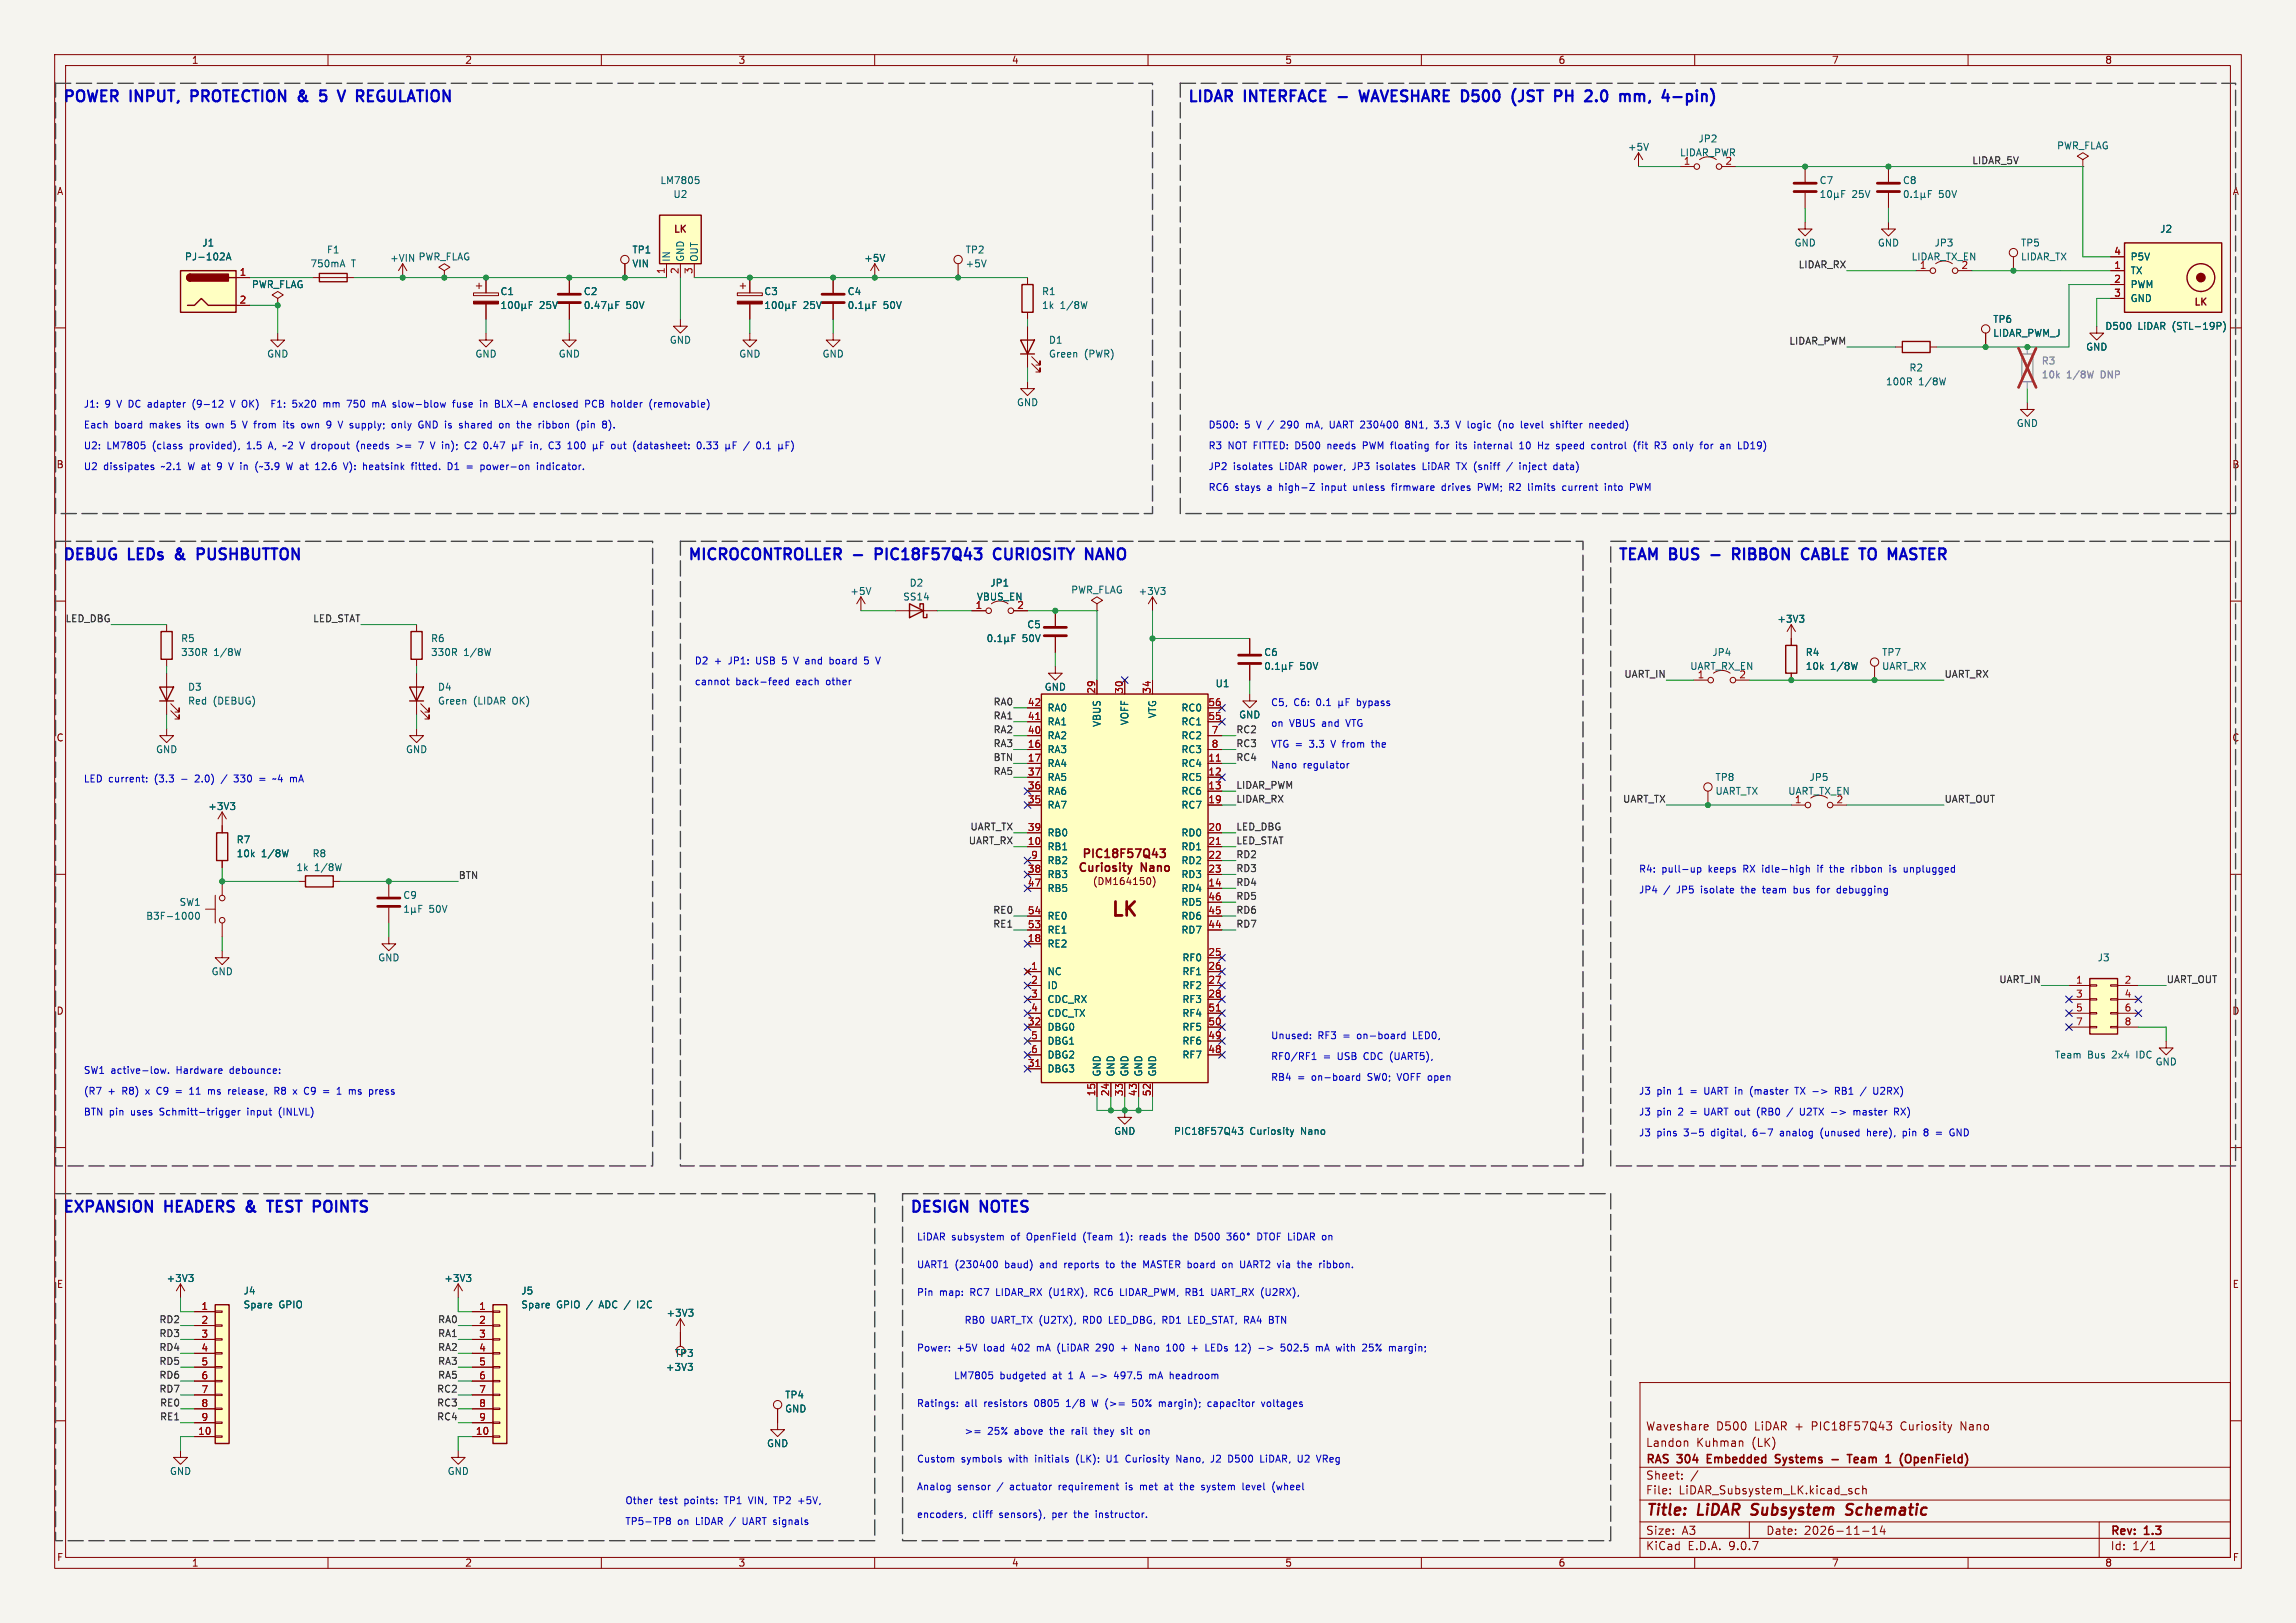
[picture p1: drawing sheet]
<svg xmlns="http://www.w3.org/2000/svg" width="420mm" height="297mm" viewBox="0 0 420 297" stroke-linecap="round" stroke-linejoin="round" font-family="sans-serif">
<defs><g id="words">
<text font-size="3.5" fill="#840000" x="202.9" y="168.4">LK</text>
<g font-size="2.8" fill="#0000c2">
<text x="11.4" y="18.8">POWER</text>
<text x="23.9" y="18.8">INPUT,</text>
<text x="35.9" y="18.8">PROTECTION</text>
<text x="56.3" y="18.8">&amp;</text>
<text x="61.1" y="18.8">5</text>
<text x="65.3" y="18.8">V</text>
<text x="69.4" y="18.8">REGULATION</text>
<text x="217.2" y="18.8">LIDAR</text>
<text x="227.8" y="18.8">INTERFACE</text>
<text x="245.7" y="18.8">-</text>
<text x="250.5" y="18.8">WAVESHARE D500</text>
<text x="279.9" y="18.8">(JST</text>
<text x="288.5" y="18.8">PH</text>
<text x="295" y="18.8">2.0</text>
<text x="302" y="18.8">mm,</text>
<text x="310.7" y="18.8">4-pin)</text>
<text x="11.4" y="102.6">DEBUG</text>
<text x="23.7" y="102.6">LEDs</text>
<text x="33" y="102.6">&amp;</text>
<text x="37.8" y="102.6">PUSHBUTTON</text>
<text x="125.7" y="102.6">MICROCONTROLLER -</text>
<text x="161" y="102.6">PIC18F57Q43</text>
<text x="183.6" y="102.6">CURIOSITY</text>
<text x="201.1" y="102.6">NANO</text>
<text x="295.9" y="102.6">TEAM BUS</text>
<text x="313.9" y="102.6">-</text>
<text x="318.7" y="102.6">RIBBON</text>
<text x="332.2" y="102.6">CABLE TO</text>
<text x="349.6" y="102.6">MASTER</text>
<text x="11.4" y="222">EXPANSION</text>
<text x="30.3" y="222">HEADERS</text>
<text x="46" y="222">&amp;</text>
<text x="50.8" y="222">TEST</text>
<text x="59.9" y="222">POINTS</text>
<text x="166.4" y="222">DESIGN</text>
<text x="179.5" y="222">NOTES</text>
</g>
<g font-size="2.8" fill="#840000">
<text x="301" y="277.9">Title:</text>
<text x="310.6" y="277.9">LiDAR Subsystem</text>
<text x="339.4" y="277.9">Schematic</text>
</g>
<g font-size="2.1" fill="#840000">
<text x="197" y="160">Curiosity</text>
<text x="197.7" y="157.4">PIC18F57Q43</text>
<text x="208.7" y="160">Nano</text>
<text x="301" y="262">Waveshare</text>
<text x="313.9" y="262">D500</text>
<text x="321" y="262">LiDAR</text>
<text x="328.5" y="262">+</text>
<text x="331.7" y="262">PIC18F57Q43</text>
<text x="348.1" y="262">Curiosity</text>
<text x="359.2" y="262">Nano</text>
<text x="301" y="268.2">RAS</text>
<text x="301" y="265">Landon</text>
<text x="306.9" y="268.2">304</text>
<text x="310.3" y="265">Kuhman</text>
<text x="313" y="268.2">Embedded</text>
<text x="320.5" y="265">(LK)</text>
<text x="326.1" y="268.2">Systems</text>
<text x="340.6" y="268.2">Team</text>
<text x="348.1" y="268.2">1</text>
<text x="351.3" y="268.2">(OpenField)</text>
<text x="301" y="273.7">File:</text>
<text x="301" y="271">Sheet:</text>
<text x="307.1" y="273.7">LiDAR_Subsystem_LK.kicad_sch</text>
<text x="301" y="281.1">Size:</text>
<text x="307.6" y="281.1">A3</text>
<text x="323" y="281.1">Date:</text>
<text x="330" y="281.1">2026-11-14</text>
<text x="386" y="281.3">Rev:</text>
<text x="392.4" y="281.3">1.3</text>
<text x="301" y="283.9">KiCad</text>
<text x="308.7" y="283.9">E.D.A.</text>
<text x="316.3" y="283.9">9.0.7</text>
<text x="386" y="283.9">Id:</text>
<text x="390.1" y="283.9">1/1</text>
</g>
<g font-size="1.8" fill="#840000">
<text x="35" y="11.9">1</text>
<text x="85" y="11.9">2</text>
<text x="135" y="11.9">3</text>
<text x="185" y="11.9">4</text>
<text x="235" y="11.9">5</text>
<text x="285" y="11.9">6</text>
<text x="335" y="11.9">7</text>
<text x="385" y="11.9">8</text>
<text x="10.3" y="35.9">A</text>
<text x="408.3" y="35.9">A</text>
<text x="123.1" y="42.9">LK</text>
<text x="401.2" y="56.3">LK</text>
<text x="10.3" y="85.9">B</text>
<text x="408.2" y="85.9">B</text>
<text x="10.3" y="135.9">C</text>
<text x="408.2" y="135.9">C</text>
<text x="199.8" y="162.2">(DM164150)</text>
<text x="10.3" y="185.9">D</text>
<text x="408.2" y="185.9">D</text>
<text x="10.3" y="235.9">E</text>
<text x="408.3" y="235.9">E</text>
<text x="10.3" y="285.9">F</text>
<text x="35" y="286.9">1</text>
<text x="85" y="286.9">2</text>
<text x="135" y="286.9">3</text>
<text x="185" y="286.9">4</text>
<text x="235" y="286.9">5</text>
<text x="285" y="286.9">6</text>
<text x="335" y="286.9">7</text>
<text x="385" y="286.9">8</text>
<text x="408.3" y="285.9">F</text>
</g>
<g font-size="1.8" fill="#006464">
<text x="297.7" y="27.8">+5V</text>
<text x="307.2" y="28.8">LIDAR_PWR</text>
<text x="310.6" y="26.3">JP2</text>
<text x="376.2" y="27.5">PWR_FLAG</text>
<text x="120.7" y="33.9">LM7805</text>
<text x="307.9" y="30.2">1</text>
<text x="332.7" y="33.9">C7</text>
<text x="348" y="33.9">C8</text>
<text x="123.1" y="36.4">U2</text>
<text x="338.8" y="36.4">25V</text>
<text x="354.6" y="36.4">50V</text>
<text x="33.7" y="47.9">PJ-102A</text>
<text x="36.9" y="45.3">J1</text>
<text x="59.7" y="46.6">F1</text>
<text x="115.6" y="46.6">TP1</text>
<text x="176.5" y="46.6">TP2</text>
<text x="328.2" y="45.3">GND</text>
<text x="343.4" y="45.3">GND</text>
<text x="349.6" y="47.9">LIDAR_TX_EN</text>
<text x="353.8" y="45.3">JP3</text>
<text x="369.6" y="45.3">TP5</text>
<text x="369.6" y="47.9">LIDAR_TX</text>
<text x="389.6" y="47.9">P5V</text>
<text x="395" y="42.8">J2</text>
<text x="46" y="52.9">PWR_FLAG</text>
<text x="56.7" y="49.1">750mA</text>
<text x="64.3" y="49.1">T</text>
<text x="71.3" y="48.1">+VIN PWR_FLAG</text>
<text x="115.6" y="49.1">VIN</text>
<text x="122.8" y="48" transform="rotate(-90 122.8 48)">IN</text>
<text x="125.3" y="48" transform="rotate(-90 125.3 48)">GND</text>
<text x="127.9" y="48" transform="rotate(-90 127.9 48)">OUT</text>
<text x="158" y="48.1">+5V</text>
<text x="176.5" y="49.1">+5V</text>
<text x="351.1" y="49.3">1</text>
<text x="358.7" y="49.3">2</text>
<text x="389.6" y="50.4">TX</text>
<text x="389.6" y="52.9">PWM</text>
<text x="91.4" y="54.2">C1</text>
<text x="98.7" y="56.7">25V</text>
<text x="106.7" y="54.2">C2</text>
<text x="114.5" y="56.7">50V</text>
<text x="139.7" y="54.2">C3</text>
<text x="146.9" y="56.7">25V</text>
<text x="154.9" y="54.2">C4</text>
<text x="161.6" y="56.7">50V</text>
<text x="190.5" y="54.2">R1</text>
<text x="190.5" y="56.7">1k</text>
<text x="193.9" y="56.7">1/8W</text>
<text x="364.5" y="59.3">TP6</text>
<text x="389.6" y="55.5">GND</text>
<text x="48.8" y="65.6">GND</text>
<text x="86.9" y="65.6">GND</text>
<text x="102.1" y="65.6">GND</text>
<text x="122.4" y="63.1">GND</text>
<text x="135.1" y="65.6">GND</text>
<text x="150.4" y="65.6">GND</text>
<text x="191.8" y="63.1">D1</text>
<text x="191.8" y="65.6">Green</text>
<text x="198.3" y="65.6">(PWR)</text>
<text x="364.5" y="61.8">LIDAR_PWM_J</text>
<text x="381.5" y="64.4">GND</text>
<text x="385" y="60.6">D500</text>
<text x="391.1" y="60.6">LiDAR</text>
<text x="397.5" y="60.6">(STL-19P)</text>
<text x="344.9" y="70.7">100R</text>
<text x="349.2" y="68.2">R2</text>
<text x="351" y="70.7">1/8W</text>
<text x="185.9" y="74.5">GND</text>
<text x="368.8" y="78.3">GND</text>
<text x="166.3" y="107.5">D2</text>
<text x="181.1" y="107.5">JP1</text>
<text x="155.4" y="109.1">+5V</text>
<text x="165.1" y="110.1">SS14</text>
<text x="178.6" y="110.1">VBUS_EN</text>
<text x="195.8" y="108.8">PWR_FLAG</text>
<text x="208.2" y="109.1">+3V3</text>
<text x="33" y="117.7">R5</text>
<text x="78.7" y="117.7">R6</text>
<text x="187" y="117.7">50V</text>
<text x="187.8" y="115.2">C5</text>
<text x="325" y="114.1">+3V3</text>
<text x="33" y="120.2">330R</text>
<text x="39.1" y="120.2">1/8W</text>
<text x="78.7" y="120.2">330R</text>
<text x="84.8" y="120.2">1/8W</text>
<text x="222.3" y="126">U1</text>
<text x="231.1" y="120.2">C6</text>
<text x="237.8" y="122.8">50V</text>
<text x="309.1" y="122.8">UART_RX_EN</text>
<text x="310.4" y="124.2">1</text>
<text x="313.1" y="120.2">JP4</text>
<text x="318.1" y="124.2">2</text>
<text x="330.2" y="120.2">R4</text>
<text x="330.2" y="122.8">10k</text>
<text x="334.8" y="122.8">1/8W</text>
<text x="344.2" y="120.2">TP7</text>
<text x="344.2" y="122.8">UART_RX</text>
<text x="34.3" y="126.6">D3</text>
<text x="34.3" y="129.1">Red</text>
<text x="39" y="129.1">(DEBUG)</text>
<text x="80" y="126.6">D4</text>
<text x="80" y="129.1">Green</text>
<text x="86.6" y="129.1">(LIDAR</text>
<text x="93.9" y="129.1">OK)</text>
<text x="191" y="126.6">GND</text>
<text x="191.5" y="130.4">RA0</text>
<text x="211.7" y="131.5" transform="rotate(-90 211.7 131.5)">VTG</text>
<text x="216" y="130.4">RC0</text>
<text x="226.6" y="131.7">GND</text>
<text x="191.5" y="132.9">RA1</text>
<text x="191.5" y="135.5">RA2</text>
<text x="201.5" y="133.1" transform="rotate(-90 201.5 133.1)">VBUS</text>
<text x="206.6" y="132.8" transform="rotate(-90 206.6 132.8)">VOFF</text>
<text x="216" y="132.9">RC1</text>
<text x="216" y="135.5">RC2</text>
<text x="28.4" y="138">GND</text>
<text x="74.2" y="138">GND</text>
<text x="191.5" y="138">RA3</text>
<text x="191.5" y="140.6">RA4</text>
<text x="191.5" y="143.1">RA5</text>
<text x="216" y="138">RC3</text>
<text x="216" y="140.6">RC4</text>
<text x="216" y="143.1">RC5</text>
<text x="313.7" y="143.1">TP8</text>
<text x="330.9" y="143.1">JP5</text>
<text x="38" y="148.4">+3V3</text>
<text x="191.5" y="145.6">RA6</text>
<text x="191.5" y="148.2">RA7</text>
<text x="216" y="145.6">RC6</text>
<text x="216" y="148.2">RC7</text>
<text x="313.7" y="145.6">UART_TX</text>
<text x="327" y="145.6">UART_TX_EN</text>
<text x="328.2" y="147.1">1</text>
<text x="335.8" y="147.1">2</text>
<text x="43.2" y="154.5">R7</text>
<text x="191.5" y="153.3">RB0</text>
<text x="191.5" y="155.8">RB1</text>
<text x="216" y="153.3">RD0</text>
<text x="216" y="155.8">RD1</text>
<text x="43.2" y="157.1">10k</text>
<text x="47.8" y="157.1">1/8W</text>
<text x="54.1" y="159.6">1k</text>
<text x="57.1" y="157.1">R8</text>
<text x="57.5" y="159.6">1/8W</text>
<text x="191.5" y="158.3">RB2</text>
<text x="191.5" y="160.9">RB3</text>
<text x="216" y="158.3">RD2</text>
<text x="216" y="160.9">RD3</text>
<text x="32.7" y="166">SW1</text>
<text x="73.7" y="164.7">C9</text>
<text x="78.5" y="167.2">50V</text>
<text x="191.5" y="163.4">RB5</text>
<text x="216" y="163.4">RD4</text>
<text x="216" y="166">RD5</text>
<text x="26.6" y="168.5">B3F-1000</text>
<text x="191.5" y="168.5">RE0</text>
<text x="191.5" y="171">RE1</text>
<text x="191.5" y="173.6">RE2</text>
<text x="216" y="168.5">RD6</text>
<text x="216" y="171">RD7</text>
<text x="38.6" y="178.7">GND</text>
<text x="69.1" y="176.1">GND</text>
<text x="191.5" y="178.7">NC</text>
<text x="216.2" y="176.1">RF0</text>
<text x="216.2" y="178.7">RF1</text>
<text x="383.6" y="176.1">J3</text>
<text x="191.5" y="181.2">ID</text>
<text x="191.5" y="183.7">CDC_RX</text>
<text x="216.2" y="181.2">RF2</text>
<text x="216.2" y="183.7">RF3</text>
<text x="191.5" y="186.3">CDC_TX</text>
<text x="191.5" y="188.8">DBG0</text>
<text x="191.5" y="191.4">DBG1</text>
<text x="216.2" y="186.3">RF4</text>
<text x="216.2" y="188.8">RF5</text>
<text x="216.2" y="191.4">RF6</text>
<text x="191.5" y="193.9">DBG2</text>
<text x="191.5" y="196.4">DBG3</text>
<text x="201.5" y="197.1" transform="rotate(-90 201.5 197.1)">GND</text>
<text x="204.1" y="197.1" transform="rotate(-90 204.1 197.1)">GND</text>
<text x="206.6" y="197.1" transform="rotate(-90 206.6 197.1)">GND</text>
<text x="209.1" y="197.1" transform="rotate(-90 209.1 197.1)">GND</text>
<text x="211.7" y="197.1" transform="rotate(-90 211.7 197.1)">GND</text>
<text x="216.2" y="193.9">RF7</text>
<text x="375.8" y="193.9">Team</text>
<text x="381.9" y="193.9">Bus</text>
<text x="386.5" y="193.9">2x4</text>
<text x="391.1" y="193.9">IDC</text>
<text x="394.2" y="195.2">GND</text>
<text x="203.7" y="207.9">GND</text>
<text x="214.6" y="207.9">PIC18F57Q43</text>
<text x="228.6" y="207.9">Curiosity</text>
<text x="238.1" y="207.9">Nano</text>
<text x="30.4" y="234.8">+3V3</text>
<text x="44.5" y="237.1">J4</text>
<text x="44.5" y="239.6">Spare</text>
<text x="51" y="239.6">GPIO</text>
<text x="81.2" y="234.8">+3V3</text>
<text x="95.3" y="237.1">J5</text>
<text x="95.3" y="239.6">Spare</text>
<text x="101.8" y="239.6">GPIO</text>
<text x="110" y="239.6">ADC</text>
<text x="117.3" y="239.6">I2C</text>
<text x="121.8" y="241.1">+3V3</text>
<text x="121.7" y="251.1">+3V3</text>
<text x="123.3" y="248.5">TP3</text>
<text x="143.5" y="256.1">TP4</text>
<text x="143.5" y="258.7">GND</text>
<text x="140.2" y="265">GND</text>
<text x="31" y="270.1">GND</text>
<text x="81.8" y="270.1">GND</text>
</g>
<g font-size="1.8" fill="#a90000">
<text x="315.5" y="30.2">2</text>
<text x="386.6" y="46.7">4</text>
<text x="43.7" y="50.5">1</text>
<text x="121.7" y="50.2" transform="rotate(-90 121.7 50.2)">1</text>
<text x="124.2" y="50.2" transform="rotate(-90 124.2 50.2)">2</text>
<text x="126.7" y="50.2" transform="rotate(-90 126.7 50.2)">3</text>
<text x="386.6" y="49.3">1</text>
<text x="386.6" y="51.8">2</text>
<text x="43.7" y="55.6">2</text>
<text x="386.6" y="54.4">3</text>
<text x="178.4" y="111.5">1</text>
<text x="186" y="111.5">2</text>
<text x="187.9" y="129.3">42</text>
<text x="187.9" y="131.8">41</text>
<text x="200.4" y="127" transform="rotate(-90 200.4 127)">29</text>
<text x="205.5" y="127" transform="rotate(-90 205.5 127)">30</text>
<text x="210.6" y="127" transform="rotate(-90 210.6 127)">34</text>
<text x="220.9" y="129.3">56</text>
<text x="220.9" y="131.8">55</text>
<text x="187.9" y="134.4">40</text>
<text x="187.9" y="136.9">16</text>
<text x="221.5" y="134.4">7</text>
<text x="221.5" y="136.9">8</text>
<text x="187.9" y="139.4">17</text>
<text x="187.9" y="142">37</text>
<text x="220.9" y="139.4">11</text>
<text x="220.9" y="142">12</text>
<text x="187.9" y="144.5">36</text>
<text x="187.9" y="147.1">35</text>
<text x="220.9" y="144.5">13</text>
<text x="220.9" y="147.1">19</text>
<text x="187.9" y="152.1">39</text>
<text x="187.9" y="154.7">10</text>
<text x="220.9" y="152.1">20</text>
<text x="220.9" y="154.7">21</text>
<text x="187.9" y="159.8">38</text>
<text x="188.5" y="157.2">9</text>
<text x="220.9" y="157.2">22</text>
<text x="220.9" y="159.8">23</text>
<text x="187.9" y="162.3">47</text>
<text x="187.9" y="167.4">54</text>
<text x="220.9" y="162.3">14</text>
<text x="220.9" y="164.8">46</text>
<text x="220.9" y="167.4">45</text>
<text x="187.9" y="169.9">53</text>
<text x="187.9" y="172.5">18</text>
<text x="220.9" y="169.9">44</text>
<text x="188.5" y="177.5">1</text>
<text x="220.9" y="175">25</text>
<text x="220.9" y="177.5">26</text>
<text x="188.5" y="180.1">2</text>
<text x="188.5" y="182.6">3</text>
<text x="188.5" y="185.2">4</text>
<text x="220.9" y="180.1">27</text>
<text x="220.9" y="182.6">28</text>
<text x="220.9" y="185.2">51</text>
<text x="379.7" y="180.1">1</text>
<text x="379.7" y="182.6">3</text>
<text x="379.7" y="185.2">5</text>
<text x="388.5" y="180.1">2</text>
<text x="388.5" y="182.6">4</text>
<text x="388.5" y="185.2">6</text>
<text x="187.9" y="187.7">32</text>
<text x="188.5" y="190.2">5</text>
<text x="220.9" y="187.7">50</text>
<text x="220.9" y="190.2">49</text>
<text x="379.7" y="187.7">7</text>
<text x="388.5" y="187.7">8</text>
<text x="187.9" y="195.3">31</text>
<text x="188.5" y="192.8">6</text>
<text x="220.9" y="192.8">48</text>
<text x="200.4" y="200.7" transform="rotate(-90 200.4 200.7)">15</text>
<text x="202.9" y="200.7" transform="rotate(-90 202.9 200.7)">24</text>
<text x="205.5" y="200.7" transform="rotate(-90 205.5 200.7)">33</text>
<text x="208" y="200.7" transform="rotate(-90 208 200.7)">43</text>
<text x="210.6" y="200.7" transform="rotate(-90 210.6 200.7)">52</text>
<text x="36.8" y="239.8">1</text>
<text x="87.6" y="239.8">1</text>
<text x="36.8" y="242.3">2</text>
<text x="36.8" y="244.9">3</text>
<text x="87.6" y="242.3">2</text>
<text x="87.6" y="244.9">3</text>
<text x="36.8" y="247.4">4</text>
<text x="36.8" y="249.9">5</text>
<text x="87.6" y="247.4">4</text>
<text x="87.6" y="249.9">5</text>
<text x="36.8" y="252.5">6</text>
<text x="36.8" y="255">7</text>
<text x="36.8" y="257.6">8</text>
<text x="87.6" y="252.5">6</text>
<text x="87.6" y="255">7</text>
<text x="87.6" y="257.6">8</text>
<text x="36.2" y="262.6">10</text>
<text x="36.8" y="260.1">9</text>
<text x="87" y="262.6">10</text>
<text x="87.6" y="260.1">9</text>
</g>
<g font-size="1.8" fill="#0f0f0f">
<text x="360.7" y="30.1">LIDAR_5V</text>
<text x="328.9" y="49.2">LIDAR_RX</text>
<text x="327.2" y="63.2">LIDAR_PWM</text>
<text x="11.9" y="114">LED_DBG</text>
<text x="57.2" y="114">LED_STAT</text>
<text x="297" y="124.1">UART_IN</text>
<text x="355.6" y="124.1">UART_RX</text>
<text x="181.6" y="129.2">RA0</text>
<text x="181.6" y="131.7">RA1</text>
<text x="181.6" y="134.3">RA2</text>
<text x="181.6" y="136.8">RA3</text>
<text x="226.1" y="134.3">RC2</text>
<text x="226.1" y="136.8">RC3</text>
<text x="181.6" y="139.4">BTN</text>
<text x="181.6" y="141.9">RA5</text>
<text x="226.1" y="139.4">RC4</text>
<text x="226.1" y="147">LIDAR_RX</text>
<text x="226.1" y="144.4">LIDAR_PWM</text>
<text x="296.8" y="147">UART_TX</text>
<text x="355.6" y="147">UART_OUT</text>
<text x="177.1" y="154.6">UART_RX</text>
<text x="177.4" y="152.1">UART_TX</text>
<text x="226.1" y="154.6">LED_STAT</text>
<text x="226.1" y="152.1">LED_DBG</text>
<text x="83.8" y="160.9">BTN</text>
<text x="226.1" y="157.1">RD2</text>
<text x="226.1" y="159.7">RD3</text>
<text x="181.6" y="167.3">RE0</text>
<text x="226.1" y="162.2">RD4</text>
<text x="226.1" y="164.8">RD5</text>
<text x="226.1" y="167.3">RD6</text>
<text x="181.6" y="169.8">RE1</text>
<text x="226.1" y="169.8">RD7</text>
<text x="365.6" y="180">UART_IN</text>
<text x="396.2" y="180">UART_OUT</text>
<text x="29.1" y="242.2">RD2</text>
<text x="29.1" y="244.8">RD3</text>
<text x="80" y="242.2">RA0</text>
<text x="80" y="244.8">RA1</text>
<text x="29.1" y="247.3">RD4</text>
<text x="29.1" y="249.8">RD5</text>
<text x="80" y="249.8">RA3</text>
<text x="80" y="247.3">RA2</text>
<text x="29.1" y="254.9">RD7</text>
<text x="29.1" y="252.4">RD6</text>
<text x="29.2" y="257.5">RE0</text>
<text x="79.9" y="257.5">RC3</text>
<text x="79.9" y="254.9">RC2</text>
<text x="80" y="252.4">RA5</text>
<text x="29.2" y="260">RE1</text>
<text x="79.9" y="260">RC4</text>
</g>
<g font-size="1.8" fill="#939391">
<text x="373.4" y="66.9">R3</text>
<text x="373.4" y="69.4">10k</text>
<text x="378" y="69.4">1/8W</text>
<text x="384.4" y="69.4">DNP</text>
</g>
<g font-size="1.8" fill="#0000c2">
<text x="15.2" y="74.7">J1:</text>
<text x="19.2" y="74.7">9</text>
<text x="21.6" y="74.7">V DC adapter</text>
<text x="35.9" y="74.7">(9-12</text>
<text x="43.1" y="74.7">V OK)</text>
<text x="51.2" y="74.7">F1:</text>
<text x="55.3" y="74.7">5x20</text>
<text x="61.1" y="74.7">mm</text>
<text x="65.6" y="74.7">750</text>
<text x="70.4" y="74.7">mA</text>
<text x="74.4" y="74.7">slow-blow</text>
<text x="85.6" y="74.7">fuse</text>
<text x="90.8" y="74.7">in</text>
<text x="93.7" y="74.7">BLX-A</text>
<text x="101" y="74.7">enclosed</text>
<text x="110.6" y="74.7">PCB</text>
<text x="115.6" y="74.7">holder</text>
<text x="122.7" y="74.7">(removable)</text>
<text x="15.2" y="82.3">U2:</text>
<text x="15.2" y="78.5">Each</text>
<text x="19.6" y="82.3">LM7805</text>
<text x="20.9" y="78.5">board</text>
<text x="27.5" y="78.5">makes</text>
<text x="28" y="82.3">(class</text>
<text x="34.7" y="78.5">its</text>
<text x="35" y="82.3">provided),</text>
<text x="38.2" y="78.5">own</text>
<text x="43" y="78.5">5</text>
<text x="45.4" y="78.5">V from</text>
<text x="45.7" y="82.3">1.5</text>
<text x="49.9" y="82.3">A, ~2</text>
<text x="53.2" y="78.5">its</text>
<text x="56" y="82.3">V dropout</text>
<text x="56.7" y="78.5">own</text>
<text x="61.5" y="78.5">9</text>
<text x="63.9" y="78.5">V supply;</text>
<text x="66.7" y="82.3">(needs</text>
<text x="74" y="78.5">only</text>
<text x="74.2" y="82.3">&gt;=</text>
<text x="78.6" y="82.3">7</text>
<text x="79.1" y="78.5">GND is</text>
<text x="80.9" y="82.3">V in);</text>
<text x="86.9" y="78.5">shared</text>
<text x="87.6" y="82.3">C2</text>
<text x="91.2" y="82.3">0.47</text>
<text x="94.5" y="78.5">on</text>
<text x="97.9" y="78.5">the</text>
<text x="100.2" y="82.3">in,</text>
<text x="102.1" y="78.5">ribbon</text>
<text x="103.7" y="82.3">C3</text>
<text x="107.4" y="82.3">100</text>
<text x="109.2" y="78.5">(pin</text>
<text x="115.8" y="82.3">out</text>
<text x="120" y="82.3">(datasheet:</text>
<text x="131.9" y="82.3">0.33</text>
<text x="140.8" y="82.3">/</text>
<text x="221" y="82.3">R3</text>
<text x="221" y="78.5">D500:</text>
<text x="224.6" y="82.3">NOT FITTED: D500</text>
<text x="227.7" y="78.5">5</text>
<text x="230" y="78.5">V /</text>
<text x="234.8" y="78.5">290</text>
<text x="239.6" y="78.5">mA,</text>
<text x="243.3" y="82.3">needs</text>
<text x="244.2" y="78.5">UART 230400</text>
<text x="250" y="82.3">PWM floating</text>
<text x="258.4" y="78.5">8N1,</text>
<text x="263.8" y="82.3">for</text>
<text x="263.9" y="78.5">3.3</text>
<text x="267.7" y="82.3">its</text>
<text x="268.1" y="78.5">V logic</text>
<text x="271.2" y="82.3">internal</text>
<text x="276.2" y="78.5">(no</text>
<text x="279.7" y="82.3">10</text>
<text x="280.5" y="78.5">level</text>
<text x="283.3" y="82.3">Hz</text>
<text x="286.2" y="78.5">shifter</text>
<text x="286.8" y="82.3">speed</text>
<text x="293.5" y="78.5">needed)</text>
<text x="293.5" y="82.3">control</text>
<text x="301.4" y="82.3">(fit</text>
<text x="305.4" y="82.3">R3</text>
<text x="309.1" y="82.3">only</text>
<text x="314.2" y="82.3">for</text>
<text x="318" y="82.3">an</text>
<text x="321.5" y="82.3">LD19)</text>
<text x="15.2" y="86.1">U2</text>
<text x="19" y="86.1">dissipates</text>
<text x="29.7" y="86.1">~2.1</text>
<text x="34.8" y="86.1">W at</text>
<text x="40.4" y="86.1">9</text>
<text x="42.8" y="86.1">V in</text>
<text x="48" y="86.1">(~3.9</text>
<text x="54" y="86.1">W at</text>
<text x="59.6" y="86.1">12.6</text>
<text x="65" y="86.1">V):</text>
<text x="68.7" y="86.1">heatsink</text>
<text x="77.8" y="86.1">fitted.</text>
<text x="84.6" y="86.1">D1</text>
<text x="88.3" y="86.1">=</text>
<text x="91" y="86.1">power-on</text>
<text x="101.6" y="86.1">indicator.</text>
<text x="221" y="86.1">JP2</text>
<text x="221" y="89.9">RC6</text>
<text x="225.6" y="86.1">isolates</text>
<text x="225.9" y="89.9">stays</text>
<text x="232" y="89.9">a</text>
<text x="234.2" y="86.1">LiDAR</text>
<text x="234.3" y="89.9">high-Z</text>
<text x="240.6" y="86.1">power,</text>
<text x="242.3" y="89.9">input</text>
<text x="247.9" y="86.1">JP3</text>
<text x="248.2" y="89.9">unless</text>
<text x="252.5" y="86.1">isolates</text>
<text x="255.5" y="89.9">firmware</text>
<text x="261.1" y="86.1">LiDAR</text>
<text x="264.9" y="89.9">drives</text>
<text x="267.6" y="86.1">TX (sniff</text>
<text x="271.7" y="89.9">PWM; R2</text>
<text x="277.2" y="86.1">/</text>
<text x="279.7" y="86.1">inject</text>
<text x="281.2" y="89.9">limits</text>
<text x="286.1" y="86.1">data)</text>
<text x="287.7" y="89.9">current</text>
<text x="295.7" y="89.9">into</text>
<text x="300.5" y="89.9">PWM</text>
<text x="127" y="125.5">cannot</text>
<text x="127" y="121.7">D2</text>
<text x="130.7" y="121.7">+</text>
<text x="133.4" y="121.7">JP1:</text>
<text x="134.6" y="125.5">back-feed</text>
<text x="138.6" y="121.7">USB</text>
<text x="143.6" y="121.7">5</text>
<text x="145.8" y="125.5">each</text>
<text x="146" y="121.7">V and</text>
<text x="151.4" y="125.5">other</text>
<text x="152.9" y="121.7">board</text>
<text x="159.4" y="121.7">5</text>
<text x="232.4" y="129.3">C5,</text>
<text x="236.7" y="129.3">C6:</text>
<text x="240.9" y="129.3">0.1</text>
<text x="248.7" y="129.3">bypass</text>
<text x="232.4" y="136.9">VTG =</text>
<text x="232.4" y="133.1">on</text>
<text x="235.9" y="133.1">VBUS</text>
<text x="239.7" y="136.9">3.3</text>
<text x="241.9" y="133.1">and</text>
<text x="243.8" y="136.9">V from</text>
<text x="246.6" y="133.1">VTG</text>
<text x="251.6" y="136.9">the</text>
<text x="15.2" y="143.3">LED current:</text>
<text x="28.4" y="143.3">(3.3</text>
<text x="33.4" y="143.3">-</text>
<text x="36.2" y="143.3">2.0)</text>
<text x="43.7" y="143.3">330</text>
<text x="48.5" y="143.3">=</text>
<text x="51.3" y="143.3">~4</text>
<text x="54.6" y="143.3">mA</text>
<text x="232.4" y="140.7">Nano</text>
<text x="238.4" y="140.7">regulator</text>
<text x="299.7" y="159.8">R4:</text>
<text x="304" y="159.8">pull-up</text>
<text x="312.6" y="159.8">keeps</text>
<text x="319.2" y="159.8">RX idle-high</text>
<text x="333.2" y="159.8">if</text>
<text x="335.7" y="159.8">the</text>
<text x="339.8" y="159.8">ribbon</text>
<text x="346.9" y="159.8">is</text>
<text x="349.7" y="159.8">unplugged</text>
<text x="299.7" y="163.6">JP4</text>
<text x="304.3" y="163.6">/</text>
<text x="306.8" y="163.6">JP5</text>
<text x="311.5" y="163.6">isolate</text>
<text x="319" y="163.6">the</text>
<text x="323.2" y="163.6">team</text>
<text x="329" y="163.6">bus</text>
<text x="333.5" y="163.6">for</text>
<text x="337.3" y="163.6">debugging</text>
<text x="232.4" y="190.2">Unused:</text>
<text x="241.1" y="190.2">RF3</text>
<text x="245.8" y="190.2">=</text>
<text x="248.6" y="190.2">on-board</text>
<text x="259" y="190.2">LED0,</text>
<text x="15.2" y="196.6">SW1 active-low.</text>
<text x="32.4" y="196.6">Hardware</text>
<text x="42.3" y="196.6">debounce:</text>
<text x="232.4" y="194.1">RF0/RF1</text>
<text x="232.4" y="197.9">RB4</text>
<text x="237.3" y="197.9">=</text>
<text x="240.1" y="197.9">on-board</text>
<text x="242" y="194.1">=</text>
<text x="244.8" y="194.1">USB</text>
<text x="249.8" y="194.1">CDC (UART5),</text>
<text x="250.5" y="197.9">SW0;</text>
<text x="256.1" y="197.9">VOFF open</text>
<text x="15.2" y="200.4">(R7</text>
<text x="19.7" y="200.4">+</text>
<text x="22.5" y="200.4">R8)</text>
<text x="27" y="200.4">x</text>
<text x="29.2" y="200.4">C9</text>
<text x="35.6" y="200.4">11</text>
<text x="39.2" y="200.4">ms</text>
<text x="43.1" y="200.4">release,</text>
<text x="51.7" y="200.4">R8</text>
<text x="55.4" y="200.4">x</text>
<text x="57.6" y="200.4">C9</text>
<text x="61.2" y="200.4">=</text>
<text x="64" y="200.4">1</text>
<text x="66.3" y="200.4">ms</text>
<text x="70.2" y="200.4">press</text>
<text x="299.7" y="200.4">J3</text>
<text x="303.1" y="200.4">pin</text>
<text x="307.1" y="200.4">1</text>
<text x="309.5" y="200.4">=</text>
<text x="312.3" y="200.4">UART in</text>
<text x="321" y="200.4">(master</text>
<text x="329.5" y="200.4">TX -&gt;</text>
<text x="337.2" y="200.4">RB1</text>
<text x="342.1" y="200.4">/</text>
<text x="344.6" y="200.4">U2RX)</text>
<text x="15.2" y="204.2">BTN pin</text>
<text x="24.1" y="204.2">uses</text>
<text x="29.5" y="204.2">Schmitt-trigger</text>
<text x="45.7" y="204.2">input</text>
<text x="51.7" y="204.2">(INLVL)</text>
<text x="299.7" y="208">J3</text>
<text x="299.7" y="204.2">J3</text>
<text x="303.1" y="208">pins</text>
<text x="303.1" y="204.2">pin</text>
<text x="307.1" y="204.2">2</text>
<text x="308.2" y="208">3-5</text>
<text x="309.5" y="204.2">=</text>
<text x="312.3" y="204.2">UART out</text>
<text x="313.3" y="208">digital,</text>
<text x="321.2" y="208">6-7</text>
<text x="322.3" y="204.2">(RB0</text>
<text x="326.3" y="208">analog</text>
<text x="330.6" y="204.2">U2TX</text>
<text x="333.9" y="208">(unused</text>
<text x="336.4" y="204.2">-&gt;</text>
<text x="340.8" y="204.2">master</text>
<text x="342.6" y="208">here),</text>
<text x="348.4" y="204.2">RX)</text>
<text x="349.4" y="208">pin</text>
<text x="355.8" y="208">=</text>
<text x="358.6" y="208">GND</text>
<text x="167.6" y="227.1">LiDAR</text>
<text x="174.1" y="227.1">subsystem</text>
<text x="185.1" y="227.1">of</text>
<text x="188.1" y="227.1">OpenField</text>
<text x="198.6" y="227.1">(Team</text>
<text x="205.5" y="227.1">1):</text>
<text x="209.4" y="227.1">reads</text>
<text x="215.7" y="227.1">the</text>
<text x="219.9" y="227.1">D500</text>
<text x="231.7" y="227.1">DTOF LiDAR</text>
<text x="167.6" y="232.2">UART1</text>
<text x="174.7" y="232.2">(230400</text>
<text x="184" y="232.2">baud)</text>
<text x="190.6" y="232.2">and</text>
<text x="195.2" y="232.2">reports</text>
<text x="203.1" y="232.2">to</text>
<text x="206.1" y="232.2">the</text>
<text x="210.2" y="232.2">MASTER board</text>
<text x="225.1" y="232.2">on</text>
<text x="228.6" y="232.2">UART2</text>
<text x="235.6" y="232.2">via</text>
<text x="239.5" y="232.2">the</text>
<text x="243.6" y="232.2">ribbon.</text>
<text x="167.6" y="237.2">Pin</text>
<text x="171.8" y="237.2">map:</text>
<text x="177.6" y="237.2">RC7</text>
<text x="182.5" y="237.2">LIDAR_RX (U1RX),</text>
<text x="200.9" y="237.2">RC6</text>
<text x="205.8" y="237.2">LIDAR_PWM, RB1</text>
<text x="222.9" y="237.2">UART_RX (U2RX),</text>
<text x="178.2" y="242.3">RB0</text>
<text x="183.1" y="242.3">UART_TX (U2TX),</text>
<text x="200.3" y="242.3">RD0</text>
<text x="205.2" y="242.3">LED_DBG,</text>
<text x="215.2" y="242.3">RD1</text>
<text x="220.1" y="242.3">LED_STAT, RA4</text>
<text x="167.6" y="247.4">Power:</text>
<text x="175" y="247.4">+5V</text>
<text x="180.1" y="247.4">load</text>
<text x="185.4" y="247.4">402</text>
<text x="190.2" y="247.4">mA</text>
<text x="194.1" y="247.4">(LiDAR</text>
<text x="201.4" y="247.4">290</text>
<text x="206.2" y="247.4">+</text>
<text x="208.9" y="247.4">Nano</text>
<text x="214.9" y="247.4">100</text>
<text x="219.7" y="247.4">+</text>
<text x="222.4" y="247.4">LEDs</text>
<text x="228.1" y="247.4">12)</text>
<text x="232.5" y="247.4">-&gt;</text>
<text x="236.8" y="247.4">502.5</text>
<text x="243.4" y="247.4">mA</text>
<text x="247.4" y="247.4">with</text>
<text x="252.4" y="247.4">25%</text>
<text x="257.4" y="247.4">margin;</text>
<text x="167.6" y="257.6">Ratings:</text>
<text x="175.8" y="252.5">LM7805</text>
<text x="176.5" y="257.6">all</text>
<text x="180.1" y="257.6">resistors</text>
<text x="184.3" y="252.5">budgeted</text>
<text x="189.5" y="257.6">0805</text>
<text x="194.1" y="252.5">at</text>
<text x="195.5" y="257.6">1/8</text>
<text x="197.2" y="252.5">1</text>
<text x="199.6" y="252.5">A -&gt;</text>
<text x="200.5" y="257.6">W (&gt;=</text>
<text x="206.1" y="252.5">497.5</text>
<text x="208.3" y="257.6">50%</text>
<text x="212.8" y="252.5">mA</text>
<text x="213.3" y="257.6">margin);</text>
<text x="216.7" y="252.5">headroom</text>
<text x="222.4" y="257.6">capacitor</text>
<text x="232.5" y="257.6">voltages</text>
<text x="178.2" y="262.6">&gt;=</text>
<text x="182.5" y="262.6">25%</text>
<text x="187.5" y="262.6">above</text>
<text x="194.2" y="262.6">the</text>
<text x="198.3" y="262.6">rail</text>
<text x="202.7" y="262.6">they</text>
<text x="207.8" y="262.6">sit</text>
<text x="167.6" y="267.7">Custom</text>
<text x="175.8" y="267.7">symbols</text>
<text x="184.7" y="267.7">with</text>
<text x="189.7" y="267.7">initials</text>
<text x="197.4" y="267.7">(LK):</text>
<text x="203.1" y="267.7">U1</text>
<text x="206.8" y="267.7">Curiosity</text>
<text x="216.3" y="267.7">Nano,</text>
<text x="222.8" y="267.7">J2</text>
<text x="226.2" y="267.7">D500</text>
<text x="232.3" y="267.7">LiDAR,</text>
<text x="239.3" y="267.7">U2</text>
<text x="243" y="267.7">VReg</text>
<text x="114.3" y="275.3">Other</text>
<text x="120.6" y="275.3">test</text>
<text x="125.3" y="275.3">points:</text>
<text x="132.9" y="275.3">TP1</text>
<text x="137.5" y="275.3">VIN,</text>
<text x="142.3" y="275.3">TP2</text>
<text x="146.9" y="275.3">+5V,</text>
<text x="167.6" y="272.8">Analog</text>
<text x="175.2" y="272.8">sensor</text>
<text x="182.6" y="272.8">/</text>
<text x="185.1" y="272.8">actuator</text>
<text x="194.2" y="272.8">requirement</text>
<text x="206.6" y="272.8">is</text>
<text x="209.4" y="272.8">met</text>
<text x="214.1" y="272.8">at</text>
<text x="217.2" y="272.8">the</text>
<text x="221.3" y="272.8">system</text>
<text x="229" y="272.8">level</text>
<text x="234.6" y="272.8">(wheel</text>
<text x="114.3" y="279.1">TP5-TP8</text>
<text x="123.9" y="279.1">on</text>
<text x="127.4" y="279.1">LiDAR</text>
<text x="133.8" y="279.1">/</text>
<text x="136.3" y="279.1">UART signals</text>
<text x="167.6" y="277.9">encoders,</text>
<text x="177.9" y="277.9">cliff</text>
<text x="182.9" y="277.9">sensors),</text>
<text x="192.8" y="277.9">per</text>
<text x="197" y="277.9">the</text>
<text x="201.1" y="277.9">instructor.</text>
</g>
</g></defs>
<path d="M0 0h420v297h-420z" fill="#f5f4ef" stroke="#f5f4ef" stroke-width=".18"/>
<g fill="none" stroke="#840000" stroke-width=".18">
<path d="M10 10h400v277h-400zM12 12h396v273h-396zM60 10v2M110 10v2M160 10v2M210 10v2M260 10v2M310 10v2M360 10v2M124.5 58.4v1.3h1.2l-1.2 1.3-1.3-1.3h1.3M10 60h2M104.1 61v1.2h1.3l-1.3 1.3-1.2-1.3h1.2"/>
<path d="M408 60h2M10 110h2M210.8 109.2l-.7 1.3M210.8 109.2l.8 1.3M210.8 109.2v2.6M408 110h2M10 160h2M408 160h2M10 210h2M408 210h2M300 253h108v32h-108zM10 260h2"/>
<path d="M300 278.5h108M300 274.5h108M300 268.5h108M305.5 273.2v.2M305.5 272.5v.1M307.7 270.5v.2M307.7 269.8v.1M308.5 263.7l.2 .2v.8M310.6 269.1l-1.3 1.9M311.9 260.7l.5 .1v.2l-.7 .2M312.4 261.6l-.5 .1M318.6 263.7l.2 .2v.8"/>
<path d="M320 278.5v3M338.7 273v.3M340.1 272.5l-.4-.1-.3 .3v.4l.1 .2h.6M340.7 272.5l.2-.1 .4 .1 .1 .9M340.7 271.9v1.5M342.5 279.7l.4-.4v1.5M344.3 279.2l-.4 1.1h1M344.7 279.8v1M345.1 260.2h.9l-.5 .6 .4 .1 .1 .5-.3 .3h-.4M357 260.7l-.3 1M384 278.5v6.5M408 260h2"/>
<path d="M60 285v2M110 285v2M160 285v2M210 285v2M260 285v2M300 281.5h108M310 285v2M340.7 280.2h1.2M342.5 280.8h.9M360 285v2M393.3 283.6h.9M393.3 282.5l.4-.4v1.5"/>
</g>
<path d="M338.7 277a.85 .85 0 0 1-1.1 .1M338.7 275.2l-.7 .1a.46 .46 0 0 0-.2 .5 .46 .46 0 0 0 .3 .4l.6 .1" fill="none" stroke="#840000" stroke-width=".4"/>
<g fill="none" stroke="#840000" stroke-width=".3">
<path d="M312.3 266.9h.5M313 266.2h-.7v1.5h.7M324.8 267.6h.7M325.6 266.3l-.6-.1-.2 .3 .1 .3 .6 .2M335.1 267.1h1.2M337.9 266.2h.9M338.3 266.2v1.5M339.9 266.9l-.2-.2h-.3l-.2 .2 .1 .7h.5M339.9 267l-.7 .2M348 266h.1M350.2 267.6l.4 .1M350.2 266.7v1.5"/>
<path d="M350.6 266.7l-.4 .1"/>
</g>
<path d="M212.3 107.5h.8l-.4 .5M212.9 108l.2 .2v.3l-.2 .3" fill="none" stroke="#006464" stroke-width=".18"/>
<path d="M190.5 127h30.5v71.1h-30.5z" fill="#ffffc2"/>
<path d="M348 62.5h5.1v2h-5.1zM190.5 127h30.5v71.1h-30.5z" fill="none" stroke="#840000" stroke-width=".25"/>
<path d="M207 158.4l-.3 1M212.2 155.4h.9l-.5 .6 .5 .1v.7l-.2 .1h-.5l-.2-.1" fill="none" stroke="#840000" stroke-width=".3"/>
<g fill="none" stroke="#840000" stroke-width=".18">
<path d="M346.7 63.5h1.3M353.1 63.5h1.2M228.6 116.8v2.8M188 129.5h2.5M188 132.1h2.5M188 134.6h2.5M188 137.2h2.5M188 139.7h2.5M200.7 124.5v2.5M205.7 124.5v2.5M210.8 124.5v2.5M221 129.5h2.5"/>
<path d="M221 132.1h2.5M221 134.6h2.5M221 137.2h2.5M221 139.7h2.5M228.6 127v1.3h1.3l-1.3 1.2-1.3-1.2h1.3M228.6 121.7v2.8M309.9 124.5h2.5M313.4 123.2a2.54 2.54 0 0 1 3.1 0M317.5 124.5h2.5M188 142.2h2.5M188 144.8h2.5M188 147.3h2.5"/>
<path d="M188 152.4h2.5M188 154.9h2.5M188 157.5h2.5M221 142.2h2.5M221 144.8h2.5M221 147.3h2.5M221 152.4h2.5M221 154.9h2.5M221 157.5h2.5M37.6 166.4h1.8M39.4 163.8v5.1M40.6 161.3v2.5"/>
<path d="M40.6 168.9v2.6M187.6 177.4l.7 .8M188 160h2.5M188 162.6h2.5M188 167.6h2.5M188 170.2h2.5M188 172.7h2.5M188 177.8h2.5M188.3 177.4l-.7 .8M210.4 160.7a.69 .69 0 0 1-.3 1.2M211.1 160.7a1.47 1.47 0 0 1-.2 1.7M221 160h2.5"/>
<path d="M221 162.6h2.5M221 167.6h2.5M221 170.2h2.5M221 177.8h2.5M221 165.1h2.5M221 175.3h2.5M188 180.3h2.5M188 182.9h2.5M188 185.4h2.5M188 188h2.5M188 190.5h2.5M188 193h2.5"/>
<path d="M188 195.6h2.5M200.7 198.1v2.6M203.2 198.1v2.6M205.7 198.1v2.6M208.3 198.1v2.6M210.8 198.1v2.6M221 180.3h2.5M221 182.9h2.5M221 185.4h2.5M221 188h2.5M221 190.5h2.5M221 193h2.5"/>
<path d="M205.7 203.2v1.3h1.3l-1.3 1.2-1.2-1.2h1.2M33 234.9l-.7 1.3M33 234.9l.8 1.3M33 234.9v2.6M33 265.4v1.3h1.3l-1.3 1.3-1.3-1.3h1.3"/>
<circle cx="312.9" cy="124.5" r=".51"/>
<circle cx="317" cy="124.5" r=".51"/>
<circle cx="40.6" cy="168.4" r=".51"/>
<circle cx="40.6" cy="164.3" r=".51"/>
</g>
<path d="M189.5 131.7h.7M222.5 139.3h.7M222.5 154.5h.7M189.5 195.2h.7M222.5 185h.7" fill="none" stroke="#a90000" stroke-width=".18"/>
<g fill="none" stroke="#006464" stroke-width=".18">
<path d="M355.9 69.2l-.3 1.2M231.7 121.3l.1-.1a.68 .68 0 0 1 .4 .7 .68 .68 0 0 1-.4 .6 .84 .84 0 0 1-.1-1.2zM232.8 122.4v.1M233.3 122.5h.7M233.3 121.6l.4-.4v1.3M234.6 122.3l.2 .2h.2l.2-.2M234.6 121.7v1.2M235.2 122.3l.2 .2M235.2 121.7v.6M235.9 121.8h.4M236.5 121.2h-.6v1.3M34.8 166.9a.68 .68 0 0 1 .5 .7 .68 .68 0 0 1-.5 .6"/>
<path d="M35.9 167.1l.2-.2a.68 .68 0 0 1 .4 .7 .68 .68 0 0 1-.4 .6l-.3-.5zM226.5 206.3h.8l-.4 .5 .4 .1v.6l-.2 .1-.6-.1M236 206.7l.3 .9M236.3 207.6l-.3 .4M236.6 206.7l-.3 .9M34.5 233.2h.8l-.4 .5M35.1 233.7l.2 .3v.3l-.2 .2"/>
</g>
<path d="M226.6 119.9h4M226.6 121.4h4" fill="none" stroke="#840000" stroke-width=".51"/>
<path d="M39.4 238.8h2.5v25.4h-2.5z" fill="#ffffc2"/>
<path d="M39.4 238.8h2.5v25.4h-2.5z" fill="none" stroke="#840000" stroke-width=".25"/>
<g fill="none" stroke="#840000" stroke-width=".18">
<path d="M137.2 61v1.2h1.2l-1.2 1.3-1.3-1.3h1.3M152.4 61v1.2h1.3l-1.3 1.3-1.3-1.3h1.3M39.4 239.9h1.2v.3h-1.2zM35.6 240h3.8M35.6 242.6h3.8M35.6 245.1h3.8M35.6 247.6h3.8M35.6 250.2h3.8M35.6 252.7h3.8M35.6 255.3h3.8M35.6 257.8h3.8M39.4 242.4h1.2v.3h-1.2z"/>
<path d="M39.4 245h1.2v.2h-1.2zM39.4 247.5h1.2v.3h-1.2zM39.4 250.1h1.2v.2h-1.2zM39.4 252.6h1.2v.3h-1.2zM39.4 255.1h1.2v.3h-1.2zM39.4 257.7h1.2v.2h-1.2zM35.6 260.3h3.8M35.6 262.9h3.8M39.4 260.2h1.2v.3h-1.2zM39.4 262.8h1.2v.2h-1.2z"/>
</g>
<path d="M120.6 39.4h7.7v8.9h-7.7z" fill="#ffffc2"/>
<path d="M120.6 39.4h7.7v8.9h-7.7zM29.5 115.6h2v5.1h-2zM326.6 118.1h2.1v5.1h-2.1zM29.2 125.7h2.5l-1.2 2.6zM29.2 128.3h2.5M74.9 125.7h2.6l-1.3 2.6zM74.9 128.3h2.6" fill="none" stroke="#840000" stroke-width=".25"/>
<g fill="none" stroke="#840000" stroke-width=".18">
<path d="M121.9 48.3v2.5M124.5 48.3v2.5M127 48.3v2.5M160 48.3l-.7 1.2M160 48.3l.8 1.2M160 48.3v2.5M345.4 40.6v1.3h1.3l-1.3 1.3-1.2-1.3h1.2M30.5 114.3v1.3M327.7 114.3v3.8M327.7 114.3l-.8 1.3M327.7 114.3l.7 1.3M30.5 133.4v1.2h1.2l-1.2 1.3-1.3-1.3h1.3"/>
<path d="M30.5 120.7v1.2M30.5 123.2v7.6M31.2 130l1.6 1.6v-.8v.8h-.8M31.2 128.8l1.6 1.5v-.8v.8h-.8M76.2 123.2v7.6M77 130l1.5 1.6v-.8v.8h-.8M77 128.8l1.5 1.5v-.8v.8h-.8M327.7 123.2v1.3M342.9 121.9v2.6M312.4 144.8v2.5M71.1 161.3v2.8M71.1 166.1v2.8"/>
<circle cx="342.9" cy="121.2" r=".76"/>
<circle cx="312.4" cy="144" r=".76"/>
</g>
<g fill="none" stroke="#006464" stroke-width=".18">
<path d="M127.2 32.3h.6M127.6 32.8l.3 .3v.3l-.3 .2M161.8 46.6l-.4 1.2M44 118.7l-.3 1.3M329.2 112.6h.8l-.5 .5M329.7 113.1l.3 .2v.3l-.3 .3M339.7 121.2l-.3 1.3M74 166.9h.7M74 166l.4-.3v1.2M75.3 166.8l.2 .1h.2l.2-.1M75.3 166.1v1.3M75.9 166.8l.2 .1"/>
<path d="M75.9 166.1v.7M76.6 166.3h.4M77.2 165.7h-.6v1.2"/>
</g>
<path d="M369.8 64.8h2.1v5.1h-2.1z" fill="none" stroke="#9c9b98" stroke-width=".25"/>
<path d="M370.8 63.5v1.3M370.8 69.9v1.2" fill="none" stroke="#9c9b98" stroke-width=".18"/>
<path d="M382.9 67.9l-.3 1.3" fill="none" stroke="#939391" stroke-width=".18"/>
<path d="M369.2 63.7l3.2 7.2M372.4 63.7l-3.2 7.2" fill="none" stroke="#e12e31" stroke-width=".46"/>
<path d="M69.1 164.3h4.1M69.1 165.9h4.1" fill="none" stroke="#840000" stroke-width=".51"/>
<path d="M382.3 179.1h5v10.1h-5z" fill="#ffffc2"/>
<path d="M75.2 115.6h2v5.1h-2zM382.3 179.1h5v10.1h-5z" fill="none" stroke="#840000" stroke-width=".25"/>
<g fill="none" stroke="#840000" stroke-width=".18">
<path d="M175.3 48.3v2.5M76.2 114.3v1.3M76.2 133.4v1.2h1.3l-1.3 1.3-1.3-1.3h1.3M76.2 120.7v1.2M327.7 147.3h2.5M331.2 146.1a2.54 2.54 0 0 1 3.1 0M335.3 147.3h2.5M40.6 174v1.3h1.3l-1.3 1.2-1.2-1.2h1.2M71.1 171.5v1.2h1.3l-1.3 1.3-1.3-1.3h1.3M378.5 180.3h3.8M378.5 182.9h3.8M378.5 185.4h3.8"/>
<path d="M378.5 188h3.8M382.3 180.2h1.2v.3h-1.2zM382.3 182.8h1.2v.2h-1.2zM382.3 185.3h1.2v.2h-1.2zM382.3 187.8h1.2v.3h-1.2zM386.1 180.2h1.2v.3h-1.2zM386.1 182.8h1.2v.2h-1.2zM386.1 185.3h1.2v.2h-1.2zM386.1 187.8h1.2v.3h-1.2zM387.3 180.3h3.9M387.3 182.9h3.9M387.3 185.4h3.9"/>
<path d="M387.3 188h3.9M396.2 190.5v1.3h1.3l-1.3 1.2-1.2-1.2h1.2"/>
<circle cx="175.3" cy="47.5" r=".76"/>
<circle cx="330.7" cy="147.3" r=".51"/>
<circle cx="334.8" cy="147.3" r=".51"/>
</g>
<path d="M180.4 47.6l-.4 1.2M89.7 118.7l-.3 1.3" fill="none" stroke="#006464" stroke-width=".18"/>
<path d="M388.6 44.5h17.8v12.7h-17.8z" fill="#ffffc2"/>
<g fill="none" stroke="#840000" stroke-width=".25">
<path d="M58.4 50h5.1v1.6h-5.1zM186.9 52.1h2.1v5.1h-2.1zM388.6 44.5h17.8v12.7h-17.8zM186.7 62.2h2.5l-1.2 2.6zM186.7 64.8h2.5M166.4 110.5l2.5 1.3-2.5 1.2zM168.3 111.1v-.6h.6v2.5h.6v-.6M39.6 152.4h2.1v5.1h-2.1zM55.9 160.3h5.1v2h-5.1z"/>
<circle cx="402.6" cy="50.8" r="2.54"/>
</g>
<circle cx="402.6" cy="50.8" r=".76" fill="#840000" stroke="#840000" stroke-width=".25"/>
<g fill="none" stroke="#840000" stroke-width=".18">
<path d="M299.7 27.9l-.7 1.3M299.7 27.9l.8 1.3M299.7 27.9v2.6M307.3 30.5h2.6M310.9 29.2a2.53 2.53 0 0 1 3 0M315 30.5h2.5M330.2 30.5v2.8M330.2 35.3v2.8M345.4 30.5v2.8M345.4 35.3v2.8M381 29.2l1-.6-1-.7-1 .7 1 .6v1.3M381 30.5h.1"/>
<path d="M50.8 54.6l1-.6-1-.7-1 .7 1 .6v1.3M50.8 55.9h.1M57.1 50.8h7.7M73.7 48.3l-.8 1.2M73.7 48.3l.7 1.2M73.7 48.3v2.5M81.3 49.5l1-.6-1-.6-1 .6 1 .6v1.3M81.3 50.8h.1M86.6 53.6h4.6v.5h-4.6zM87.1 52.3h1M87.6 51.8v1M88.9 50.8v2.8"/>
<path d="M88.9 55.6v2.8M104.1 50.8v2.8M104.1 55.6v2.8M114.3 48.3v2.5M134.9 53.6h4.5v.5h-4.5zM135.4 52.3h1M135.9 51.8v1M137.2 50.8v2.8M137.2 55.6v2.8M152.4 50.8v2.8M152.4 55.6v2.8M188 50.8v1.3"/>
<path d="M188 57.2v1.2M188 59.7v7.6M330.2 40.6v1.3h1.3l-1.3 1.3-1.3-1.3h1.3M350.5 49.5h2.6M354.1 48.3a2.54 2.54 0 0 1 3 0M358.1 49.5h2.6M368.3 47v2.5M383.5 59.7v1.3h1.3l-1.3 1.2-1.2-1.2h1.2M386.1 47h2.5M386.1 49.5h2.5M386.1 52.1h2.5M386.1 54.6h2.5"/>
<path d="M188 69.9v1.2h1.2l-1.2 1.3-1.3-1.3h1.3M188.7 66.5l1.5 1.6v-.8v.8h-.7M188.7 65.3l1.5 1.5v-.8v.8h-.7M363.2 61v2.5M370.8 73.7v1.2h1.3l-1.3 1.3-1.2-1.3h1.2M157.5 109.2l-.8 1.3M157.5 109.2l.7 1.3M157.5 109.2v2.6M163.8 111.8h7.6M177.8 111.8h2.5M181.4 110.5a2.54 2.54 0 0 1 3 0M185.4 111.8h2.6"/>
<path d="M193 111.8v2.8M193 116.6v2.8M200.7 110.5l1-.6-1-.7-1.1 .7 1.1 .6v1.3M200.7 111.8h.1M193 121.9v1.3h1.3l-1.3 1.3-1.2-1.3h1.2M40.6 148.6l-.7 1.3M40.6 148.6l.8 1.3M40.6 148.6v3.8M40.6 157.5v1.3M54.6 161.3h1.3M61 161.3h1.2"/>
<circle cx="310.4" cy="30.5" r=".51"/>
<circle cx="314.5" cy="30.5" r=".51"/>
<circle cx="114.3" cy="47.5" r=".76"/>
<circle cx="353.6" cy="49.5" r=".51"/>
<circle cx="357.6" cy="49.5" r=".51"/>
<circle cx="368.3" cy="46.2" r=".76"/>
<circle cx="363.2" cy="60.2" r=".76"/>
<circle cx="180.8" cy="111.8" r=".51"/>
<circle cx="184.9" cy="111.8" r=".51"/>
</g>
<g fill="none" stroke="#006464" stroke-width=".18">
<path d="M301.5 26.2l-.4 1.3M333.1 36.1h.7M333.1 35.2l.4-.3v1.2M334.5 34.9h.1a.68 .68 0 0 1 .4 .6 .68 .68 0 0 1-.4 .6 .84 .84 0 0 1-.1-1.2zM335.6 36l.2 .1h.2l.2-.1M335.6 35.3v1.3M336.2 36l.2 .1M336.2 35.3v.7M336.9 35.5h.4M337.5 34.9h-.6v1.2M348.5 35l.1-.1a.68 .68 0 0 1 .5 .6 .68 .68 0 0 1-.5 .6l-.3-.4zM349.6 36v.1"/>
<path d="M350.1 36.1h.8M350.1 35.2l.4-.3v1.2M351.4 36l.2 .1h.2l.2-.1M351.4 35.3v1.3M352 36l.2 .1M352 35.3v.7M352.7 35.5h.5M353.4 34.9h-.7v1.2M62.4 48.5h.6M62.7 47.6l.4 1.2M91.8 56.5h.7M91.8 55.6l.4-.4v1.3"/>
<path d="M93.2 55.3l.1-.1a.68 .68 0 0 1 .4 .6 .68 .68 0 0 1-.4 .7 .84 .84 0 0 1-.1-1.2zM94.3 55.3l.2-.1a.68 .68 0 0 1 .5 .6 .68 .68 0 0 1-.5 .7l-.3-.5zM95.5 56.3l.2 .2h.2l.2-.2M95.5 55.6v1.3M96.1 56.3l.2 .2M96.1 55.6v.7M96.8 55.8h.4M97.4 55.2h-.6v1.3M107.2 55.3l.1-.1a.68 .68 0 0 1 .5 .6 .68 .68 0 0 1-.5 .7 .84 .84 0 0 1-.1-1.2zM108.3 56.3v.2M109.1 55.1l-.3 .9h.8M109.5 55.6v.9"/>
<path d="M110 55.2h.8l-.5 1.3M111.3 56.3l.2 .2h.3l.1-.2M111.3 55.6v1.3M111.9 56.3l.2 .2M111.9 55.6v.7M112.7 55.8h.4M113.3 55.2h-.6v1.3M140.1 56.5h.7M140.1 55.6l.3-.4v1.3M141.4 55.3l.2-.1a.68 .68 0 0 1 .4 .6 .68 .68 0 0 1-.4 .7 .84 .84 0 0 1-.2-1.2zM142.6 55.3l.2-.1a.68 .68 0 0 1 .4 .6 .68 .68 0 0 1-.4 .7l-.3-.5zM143.7 56.3l.2 .2h.3l.1-.2"/>
<path d="M143.7 55.6v1.3M144.3 56.3l.2 .2M144.3 55.6v.7M145.1 55.8h.4M145.7 55.2h-.6v1.3M155.4 55.3l.2-.1a.68 .68 0 0 1 .4 .6 .68 .68 0 0 1-.4 .7l-.3-.5zM156.6 56.3v.2M157.1 56.5h.7M157.1 55.6l.4-.4v1.3M158.4 56.3l.2 .2h.2l.2-.2M158.4 55.6v1.3M159 56.3l.2 .2"/>
<path d="M159 55.6v.7M159.7 55.8h.4M160.3 55.2h-.6v1.3M198.8 55.2l-.3 1.3M406.2 59.1l.1 .1-.1 .4M406.7 58.8a1.46 1.46 0 0 1 0 2M159.3 107.5l-.4 1.3M180.8 116.3l.2-.2a.68 .68 0 0 1 .5 .7 .68 .68 0 0 1-.5 .6l-.3-.5zM182 117.3v.1M182.5 117.4h.8M182.5 116.5l.4-.4v1.3M183.8 117.2l.2 .2h.2l.2-.2"/>
<path d="M183.8 116.6v1.2M184.4 117.2l.2 .2M184.4 116.6v.6M185.1 116.8h.5M185.7 116.1h-.6v1.3M42.2 146.9h.7l-.4 .5M42.7 147.4l.2 .2v.3l-.2 .3M52.7 155.5l-.3 1.3M62.4 158.1l-.3 1.2"/>
</g>
<path d="M328.2 33.5h4M328.2 35.1h4M343.4 33.5h4.1M343.4 35.1h4.1M102.1 53.8h4.1M102.1 55.4h4.1M150.4 53.8h4M150.4 55.4h4M191 114.8h4.1M191 116.3h4.1" fill="none" stroke="#840000" stroke-width=".51"/>
<g fill="#840000" stroke="#840000" stroke-width=".18">
<path d="M86.6 55.1h4.6v.5h-4.6z"/>
<path d="M134.9 55.1h4.5v.5h-4.5z"/>
</g>
<path d="M33 49.5h10.2v7.7h-10.2z" fill="#ffffc2"/>
<path d="M33 49.5h10.2v7.7h-10.2zM34.3 55.9h1.3l1.2-1.3 1.3 1.3h5.1M34.8 50.2a.64 .64 0 0 0-.6 .6 .64 .64 0 0 0 .6 .6M41.9 50.8h1.3" fill="none" stroke="#840000" stroke-width=".25"/>
<g fill="#840000" stroke="#840000" stroke-width=".25">
<path d="M34.3 50.4l.5-.2v1.2a.63 .63 0 0 1-.6-.4 .63 .63 0 0 1 .1-.6z"/>
<path d="M34.8 50.2h7v1.2h-7z"/>
</g>
<g fill="none" stroke="#840000" stroke-width=".18">
<path d="M43.2 50.8h2.5M43.2 55.9h2.5M50.8 61v1.2h1.3l-1.3 1.3-1.3-1.3h1.3M88.9 61v1.2h1.3l-1.3 1.3-1.3-1.3h1.3M83.8 234.9l-.7 1.3M83.8 234.9l.8 1.3M83.8 234.9v2.6M142.2 257.8v2.5M83.8 265.4v1.3h1.3l-1.3 1.3-1.3-1.3h1.3"/>
<circle cx="142.2" cy="257" r=".76"/>
</g>
<path d="M41.4 47.6l.4-1.3 .4 1.3M41.5 47.2h.6M85.3 233.2h.8l-.4 .5M85.9 233.7l.2 .3v.3l-.2 .2" fill="none" stroke="#006464" stroke-width=".18"/>
<path d="M90.2 238.8h2.5v25.4h-2.5z" fill="#ffffc2"/>
<path d="M90.2 238.8h2.5v25.4h-2.5z" fill="none" stroke="#840000" stroke-width=".25"/>
<g fill="none" stroke="#840000" stroke-width=".18">
<path d="M43.2 50.8h2.5M43.2 55.9h2.5M50.8 55.9h.1M88.9 50.8v2.8M88.9 55.6v2.8M104.1 50.8v2.8M104.1 55.6v2.8M114.3 48.3v2.5M137.2 50.8v2.8M137.2 55.6v2.8M152.4 50.8v2.8M152.4 55.6v2.8"/>
<path d="M386.1 47h2.5M386.1 49.5h2.5M386.1 52.1h2.5M386.1 54.6h2.5M363.2 61v2.5M177.8 111.8h2.5M185.4 111.8h2.6M193 111.8v2.8M193 116.6v2.8M228.6 116.8v2.8M327.7 116.8v1.3M188 129.5h2.5"/>
<path d="M188 132.1h2.5M188 134.6h2.5M188 137.2h2.5M188 139.7h2.5M200.7 124.5v2.5M205.7 124.5v2.5M210.8 124.5v2.5M221 129.5h2.5M221 132.1h2.5M221 134.6h2.5M221 137.2h2.5M221 139.7h2.5"/>
<path d="M228.6 121.7v2.8M327.7 123.2v1.3M40.6 151.1v1.3M40.6 157.5v1.3M188 142.2h2.5M188 144.8h2.5M188 147.3h2.5M188 152.4h2.5M188 154.9h2.5M188 157.5h2.5M221 142.2h2.5M221 144.8h2.5"/>
<path d="M221 147.3h2.5M221 152.4h2.5M221 154.9h2.5M221 157.5h2.5M187.6 177.4l.7 .8M188 160h2.5M188 162.6h2.5M188 167.6h2.5M188 170.2h2.5M188 172.7h2.5M188 177.8h2.5M188.3 177.4l-.7 .8"/>
<path d="M221 160h2.5M221 162.6h2.5M221 167.6h2.5M221 170.2h2.5M221 177.8h2.5M221 165.1h2.5M221 175.3h2.5M188 180.3h2.5M188 182.9h2.5M188 185.4h2.5M188 188h2.5M188 190.5h2.5"/>
<path d="M188 193h2.5M188 195.6h2.5M200.7 198.1v2.6M203.2 198.1v2.6M205.7 198.1v2.6M208.3 198.1v2.6M210.8 198.1v2.6M221 180.3h2.5M221 182.9h2.5M221 185.4h2.5M221 188h2.5M221 190.5h2.5"/>
<path d="M221 193h2.5M90.2 239.9h1.2v.3h-1.2zM35.6 240h3.8M35.6 242.6h3.8M35.6 245.1h3.8M35.6 247.6h3.8M35.6 250.2h3.8M35.6 252.7h3.8M35.6 255.3h3.8M35.6 257.8h3.8M86.4 240h3.8M86.4 242.6h3.8"/>
<path d="M86.4 245.1h3.8M86.4 247.6h3.8M86.4 250.2h3.8M86.4 252.7h3.8M86.4 255.3h3.8M86.4 257.8h3.8M90.2 242.4h1.2v.3h-1.2zM90.2 245h1.2v.2h-1.2zM90.2 247.5h1.2v.3h-1.2zM90.2 250.1h1.2v.2h-1.2zM90.2 252.6h1.2v.3h-1.2zM90.2 255.1h1.2v.3h-1.2z"/>
<path d="M90.2 257.7h1.2v.2h-1.2zM124.5 241.3l-.8 1.3M124.5 241.3l.7 1.3M124.5 241.3v5.1M142.2 257.8v3.8h1.3l-1.3 1.3-1.2-1.3h1.2M35.6 260.3h3.8M35.6 262.9h3.8M86.4 260.3h3.8M86.4 262.9h3.8M90.2 260.2h1.2v.3h-1.2zM90.2 262.8h1.2v.2h-1.2z"/>
<circle cx="124.5" cy="247.1" r=".76"/>
</g>
<g fill="none" stroke="#006464" stroke-width=".18">
<path d="M41.4 47.6l.4-1.3 .4 1.3M41.5 47.2h.6M91.8 56.5h.7M91.8 55.6l.4-.4v1.3M93.2 55.3l.1-.1a.68 .68 0 0 1 .4 .6 .68 .68 0 0 1-.4 .7 .84 .84 0 0 1-.1-1.2zM94.3 55.3l.2-.1a.68 .68 0 0 1 .5 .6 .68 .68 0 0 1-.5 .7l-.3-.5zM95.5 56.3l.2 .2h.2l.2-.2M95.5 55.6v1.3M96.1 56.3l.2 .2M96.1 55.6v.7M96.8 55.8h.4M97.4 55.2h-.6v1.3"/>
<path d="M107.2 55.3l.1-.1a.68 .68 0 0 1 .5 .6 .68 .68 0 0 1-.5 .7 .84 .84 0 0 1-.1-1.2zM108.3 56.3v.2M109.1 55.1l-.3 .9h.8M109.5 55.6v.9M110 55.2h.8l-.5 1.3M111.3 56.3l.2 .2h.3l.1-.2M111.3 55.6v1.3M111.9 56.3l.2 .2M111.9 55.6v.7M112.7 55.8h.4M113.3 55.2h-.6v1.3M140.1 56.5h.7"/>
<path d="M140.1 55.6l.3-.4v1.3M141.4 55.3l.2-.1a.68 .68 0 0 1 .4 .6 .68 .68 0 0 1-.4 .7 .84 .84 0 0 1-.2-1.2zM142.6 55.3l.2-.1a.68 .68 0 0 1 .4 .6 .68 .68 0 0 1-.4 .7l-.3-.5zM143.7 56.3l.2 .2h.3l.1-.2M143.7 55.6v1.3M144.3 56.3l.2 .2M144.3 55.6v.7M145.1 55.8h.4M145.7 55.2h-.6v1.3M155.4 55.3l.2-.1a.68 .68 0 0 1 .4 .6 .68 .68 0 0 1-.4 .7l-.3-.5zM156.6 56.3v.2M157.1 56.5h.7"/>
<path d="M157.1 55.6l.4-.4v1.3M158.4 56.3l.2 .2h.2l.2-.2M158.4 55.6v1.3M159 56.3l.2 .2M159 55.6v.7M159.7 55.8h.4M160.3 55.2h-.6v1.3M161.8 46.6l-.4 1.2M406.2 59.1l.1 .1-.1 .4M406.7 58.8a1.46 1.46 0 0 1 0 2M180.8 116.3l.2-.2a.68 .68 0 0 1 .5 .7 .68 .68 0 0 1-.5 .6l-.3-.5zM182 117.3v.1"/>
<path d="M182.5 117.4h.8M182.5 116.5l.4-.4v1.3M183.8 117.2l.2 .2h.2l.2-.2M183.8 116.6v1.2M184.4 117.2l.2 .2M184.4 116.6v.6M185.1 116.8h.5M185.7 116.1h-.6v1.3M329.2 112.6h.8l-.5 .5M329.7 113.1l.3 .2v.3l-.3 .3M231.7 121.3l.1-.1a.68 .68 0 0 1 .4 .7 .68 .68 0 0 1-.4 .6 .84 .84 0 0 1-.1-1.2zM232.8 122.4v.1"/>
<path d="M233.3 122.5h.7M233.3 121.6l.4-.4v1.3M234.6 122.3l.2 .2h.2l.2-.2M234.6 121.7v1.2M235.2 122.3l.2 .2M235.2 121.7v.6M235.9 121.8h.4M236.5 121.2h-.6v1.3M339.7 121.2l-.3 1.3M42.2 146.9h.7l-.4 .5M42.7 147.4l.2 .2v.3l-.2 .3M52.7 155.5l-.3 1.3"/>
<path d="M226.5 206.3h.8l-.4 .5 .4 .1v.6l-.2 .1-.6-.1M236 206.7l.3 .9M236.3 207.6l-.3 .4M236.6 206.7l-.3 .9M34.5 233.2h.8l-.4 .5M35.1 233.7l.2 .3v.3l-.2 .2M85.3 233.2h.8l-.4 .5M85.9 233.7l.2 .3v.3l-.2 .2M108.4 238l-1.1 1.6M115.3 238l-1.1 1.6M116.6 238.1v1.2M126 239.6h.8l-.5 .5"/>
<path d="M125.9 249.5h.7l-.4 .5M126.4 250l.2 .2v.3l-.2 .3M126.5 240.1l.3 .2v.3l-.3 .3"/>
</g>
<g fill="none" stroke="#009600" stroke-width=".18">
<path d="M299.7 30.5h7.6M317.5 30.5h63.5v16.5h5.1M330.2 38.1v2.5M345.4 38.1v2.5M45.7 55.9h5.1v5.1M45.7 50.8h11.4M64.8 50.8h57.1M88.9 58.4v2.6M104.1 58.4v2.6M124.5 50.8v7.6M127 50.8h61M137.2 58.4v2.6"/>
<path d="M152.4 58.4v2.6M188 58.4v1.3M337.8 49.5h12.7M360.7 49.5h25.4M386.1 52.1h-7.6v11.4h-24.2M386.1 54.6h-2.6v5.1M188 67.3v2.6M337.8 63.5h8.9M370.8 71.1v2.6M20.3 114.3h10.2M66 114.3h10.2M157.5 111.8h6.3"/>
<path d="M171.4 111.8h6.4M188 111.8h12.7v12.7M193 119.4v2.5M210.8 111.8v12.7M210.8 116.8h17.8M30.5 121.9v1.3M30.5 130.8v2.6M76.2 121.9v1.3M76.2 130.8v2.6M185.4 134.6h2.6M185.4 137.2h2.6M185.4 139.7h2.6"/>
<path d="M185.4 129.5h2.6M185.4 132.1h2.6M223.5 134.6h2.6M223.5 137.2h2.6M223.5 139.7h2.6M228.6 124.5v2.5M304.8 124.5h5.1M320 124.5h35.6M40.6 158.8v2.5h14M185.4 152.4h2.6M185.4 154.9h2.6M185.4 142.2h2.6"/>
<path d="M223.5 152.4h2.6M223.5 154.9h2.6M223.5 157.5h2.6M223.5 147.3h2.6M223.5 144.8h2.6M304.8 147.3h22.9M337.8 147.3h17.8M40.6 171.5v2.5M62.2 161.3h21.6M71.1 168.9v2.6M185.4 167.6h2.6M185.4 170.2h2.6"/>
<path d="M223.5 160h2.6M223.5 162.6h2.6M223.5 165.1h2.6M223.5 167.6h2.6M223.5 170.2h2.6M373.4 180.3h5.1M391.2 188h5v2.5M391.2 180.3h5M200.7 200.7v2.5h10.1v-2.5M203.2 200.7v2.5M205.7 200.7v2.5M208.3 200.7v2.5"/>
<path d="M33 237.5v2.5h2.6M83.8 237.5v2.5h2.6M33 242.6h2.6M33 245.1h2.6M33 247.6h2.6M33 255.3h2.6M33 257.8h2.6M33 250.2h2.6M33 252.7h2.6M83.8 242.6h2.6M83.8 245.1h2.6M83.8 247.6h2.6"/>
<path d="M83.8 255.3h2.6M83.8 257.8h2.6M83.8 250.2h2.6M83.8 252.7h2.6M33 260.3h2.6M35.6 262.9h-2.6v2.5M83.8 260.3h2.6M86.4 262.9h-2.6v2.5"/>
</g>
<g fill="none" stroke="#000084" stroke-width=".18">
<path d="M205.1 123.9l1.2 1.2M206.3 123.9l-1.2 1.2M222.9 128.9l1.2 1.2M222.9 131.5l1.2 1.2M224.1 128.9l-1.2 1.2M224.1 131.5l-1.2 1.2M187.4 146.7l1.2 1.2M187.4 156.9l1.2 1.2M187.4 144.2l1.2 1.2M187.4 159.4l1.2 1.2M188.6 146.7l-1.2 1.2M188.6 156.9l-1.2 1.2"/>
<path d="M188.6 144.2l-1.2 1.2M188.6 159.4l-1.2 1.2M222.9 141.6l1.2 1.2M224.1 141.6l-1.2 1.2M187.4 162l1.2 1.2M187.4 172.1l1.2 1.2M187.4 177.2l1.2 1.2M187.4 179.7l1.2 1.2M188.6 177.2l-1.2 1.2M188.6 162l-1.2 1.2M188.6 172.1l-1.2 1.2M188.6 179.7l-1.2 1.2"/>
<path d="M222.9 179.7l1.2 1.2M222.9 177.2l1.2 1.2M222.9 174.7l1.2 1.2M224.1 179.7l-1.2 1.2M224.1 177.2l-1.2 1.2M224.1 174.7l-1.2 1.2M187.4 195l1.2 1.2M187.4 182.3l1.2 1.2M187.4 184.8l1.2 1.2M187.4 187.4l1.2 1.2M187.4 189.9l1.2 1.2M187.4 192.4l1.2 1.2"/>
<path d="M188.6 195l-1.2 1.2M188.6 182.3l-1.2 1.2M188.6 184.8l-1.2 1.2M188.6 187.4l-1.2 1.2M188.6 189.9l-1.2 1.2M188.6 192.4l-1.2 1.2M222.9 184.8l1.2 1.2M222.9 182.3l1.2 1.2M222.9 192.4l1.2 1.2M222.9 189.9l1.2 1.2M222.9 187.4l1.2 1.2M224.1 184.8l-1.2 1.2"/>
<path d="M224.1 182.3l-1.2 1.2M224.1 192.4l-1.2 1.2M224.1 189.9l-1.2 1.2M224.1 187.4l-1.2 1.2M377.9 187.4l1.2 1.2M377.9 184.8l1.2 1.2M377.9 182.3l1.2 1.2M379.1 187.4l-1.2 1.2M379.1 184.8l-1.2 1.2M379.1 182.3l-1.2 1.2M390.6 182.3l1.2 1.2M390.6 184.8l1.2 1.2"/>
<path d="M391.8 182.3l-1.2 1.2M391.8 184.8l-1.2 1.2"/>
</g>
<g fill="none" stroke="#0000c2" stroke-width=".18">
<path d="M35.4 73.4l-.1 .5 .1 .7M40.6 73.2l.2 .3-.1 .3-.7 .7h.8M42.1 73.2l.5 1.3M42.3 78.2l.2 .1M43 77.1h-.6l-.1 .6 .2-.2M44.4 77.1l.4 1.2M49.8 73.9h.4M50.4 73.2h-.6v1.3M51.9 77.1v.1M51.9 77.5v.8M52.4 77.5h.4M52.5 77.1v1l.2 .2"/>
<path d="M53.6 73.2h.6M54.2 73.8l.1 .2-.1 .5M55.4 77.5h.3l.2 .2-.1 .5-.4 .1M59.6 73.7l.2 .2M59.8 73.9v.6M59.8 73.9l.2-.2h.3v.8M60.4 77.1l.1 .7-.2 .4M60.5 77.6l-.1 .2M64.7 74.4l.5 .1M65.4 73.2h-.6l-.1 .7 .5-.2M69.1 73.7l.2 .2v.6M69.8 74.2h.6"/>
<path d="M70.1 73.2l-.4 1.3M72.1 77.5l.3 .2v.4l-.3 .2M72.9 77.6l.4-.1 .2 .2M72.9 77.5v.8M73.6 74.4l.4 .1M74 73.7l-.4 .1M77.9 78.3v-1.2l.8 1.2M82.8 73.7h.5M83.3 73.2l-.3 .2v1.1M83.7 73.7v.8h.3l.2-.1M84.2 73.7v.8M84.8 74.5h.3"/>
<path d="M85.1 73.7l-.3 .2v.1l.3 .1M86.4 77.5h-.1M86.4 77.8l-.2 .2 .2 .3M92.7 77.5l.4 .2v.6M92.8 73.2l.9 1.3M93.7 73.2l-.9 1.3M96.9 77.5l.2 .3-.6 .1M97 78.3h-.1M99.3 73.7l.1 .8M100.6 73.7h-.4l-.3 .2 .2 .6h.5M101.2 78.3h.4M101.2 77.5h.4"/>
<path d="M101.2 77.1v1.2M107.6 77.1v.1M107.6 77.5v.8M108.2 77.6l.2-.1h.3v.8M108.2 77.5v.8M108.6 73.3l.3-.1 .2 .2M109.1 74.4l-.2 .1h-.3M109.7 73.9h.4M110.1 73.9h.2M110.2 73.3l-.5-.1v1.3h.5M110.2 73.8l-.1 .1M115.3 73.7h-.4l-.1 .2 .1 .5 .4 .1"/>
<path d="M121.6 73.8l.4-.1 .1 .2M121.6 73.7v.8M122.1 73.9v.6M122.3 73.7l-.2 .2M226.3 78.2v.1M226.3 77.5v.2M239 77.5v.8M239.2 77.5l-.2 .1M243.3 77.1v1l.2 .2h.3M257.4 77.6l-.3 .2 .1 .4 .2 .1h.3l.1-.2v-.3l-.2-.2M257.4 77.6l-.3-.2 .3-.3h.2l.2 .2-.2 .3M257.4 77.6h.2"/>
<path d="M262.4 77.1h.8l-.5 .4 .4 .2 .1 .4-.3 .2h-.3M267.2 77.1l-.5 1.2M275 77.5v.8M275 77.6l.2-.1h.3l.1 .8M279.3 77.5l.2 .3-.6 .1M279.4 78.3h-.1M279.9 77.5l.3 .8M284.8 77.6l.1-.1h.3l.1 .8M284.8 77.1v1.2M291.9 77.9l.6-.1-.1-.3h-.3l-.2 .2 .1 .6h.4M26.5 81.5v.5M28.1 85.2l-.3-.1-.2 .2 .1 .2 .4 .1v.3h-.5"/>
<path d="M33.1 81.7l.2 .2-.2 .2M33.1 81.3l.1 .1M39.9 85.9h.2M40 84.7l-.2 .2v.3l.2 .3M41.8 84.7l.5 1.2M43.8 82.1l-.2 .2M45.2 82.1h.7M45.3 81.2h-.1M46.9 86.1l.3 .3M47.2 84.5l-.3 .4M47.5 85.4v.1M49.2 81.8h.6"/>
<path d="M49.5 80.9l-.4 1.2M52.4 84.7l.3 1.2 .3-.9 .2 .9 .3-1.2M55.7 80.9l-.4 1.2M59.4 84.7l-.5 .1M59.6 85.2l-.7 .7h.8M63.7 84.7l-.5 1.2M64 84.5a1.46 1.46 0 0 1 0 1.9M65.7 80.7a1.46 1.46 0 0 0 0 1.9M66.1 81.3v.8M66.3 81.3l-.2 .1M67.7 85.9h.4M67.7 85.2l.3-.1 .2 .3-.6 .1"/>
<path d="M72.6 81.3l1 .4-1 .3M76.1 84.7v.1M76.1 85.1v.8M76.5 85.1h.5M76.6 80.9h.8l-.5 1.2M76.7 84.7v1.1l.3 .1M82.6 84.9l.1 .3-.1 .6M83.2 85.9h.7M83.2 85l.4-.3v1.2M86.3 81l.5-.1 .3 .2M87.1 81.2l-.8 .9h.8M90.1 85.1l.3 .8 .2-.6"/>
<path d="M90.6 80.8l-.3 .9h.8M95.1 80.9h.6M95.1 81.5h.4M97.2 80.9v.1M97.2 81.3v.8M97.8 81.4l.2-.1 .3 .1v.7M97.8 81.3v.8M98.9 85.2l.2-.1 .3 .1 .1 .7M98.9 85.1v.8M99 82.1l-.1 .2M100.6 85.2l-.4-.1-.2 .2 .1 .6h.5M100.6 84.7v1.2"/>
<path d="M106.5 80.9h.2l.3 .2M107 81.9l-.3 .2h-.2M111.9 81.4l.2-.1 .4 .1v.5l-.1 .2h-.3l-.2-.1zM113.1 81.3v.8h.3l.2-.1M113.6 81.3v.8M114 81.3h.5M114.2 80.9v1.1l.3 .1M118.9 81.3h.5M119.1 80.9v1.1l.3 .1M129.3 80.9h.8l-.5 .5 .4 .1v.5l-.2 .1-.5-.1M130.5 80.9h.8l-.5 .5 .4 .1v.5l-.2 .1-.5-.1M137.1 80.8l-1.1 1.6"/>
<path d="M138.5 81l.2-.1a.68 .68 0 0 1 .5 .6 .68 .68 0 0 1-.5 .6l-.3-.4zM139.7 82v.1M142.5 82l.1 .1h.3l.2-.1M142.5 81.3v1.3M143.1 82l.1 .1M143.1 81.3v.7M143.8 81.5h.4M144.4 80.9h-.6v1.2M144.8 80.7a1.46 1.46 0 0 1 0 1.9M232.1 85.3l.6 .4-.2 .2h-.4M232.6 85.2l-.3-.1-.2 .2M239.6 88.5h.8l-.8 1.3h.8"/>
<path d="M247.6 88.9v.7l.2 .2M249.4 81.5h.5M249.9 80.9h-.5v1.2M251.9 84.7v.1M251.9 85.1v.8M254.5 88.9h.5M255 88.5l-.3 .2v1.1M260.3 84.7v1.2h.6M262.6 81.3h.5M263.1 80.9l-.3 .1v1.1M264.4 89l-.4-.1-.2 .3 .1 .5h.5M266.4 84.7h.7"/>
<path d="M266.9 81.3h.4M267 80.9v1.1l.2 .1M270.4 81.3v.8M270.4 89.2l.6-.1 .2-.2-.1-.3-.7-.1v1.3M270.7 81.3l-.3 .1M276.7 84.6l-1.1 1.6M278 82.1h.7M278 81.2l.4-.3v1.2M278.7 85.2l.3-.1 .2 .2M278.7 85.1v.8M279.3 81.1v.8M282.6 81.3h.7l-.7 .8h.7"/>
<path d="M284.3 85.9h.5M284.3 85.2h.5M284.8 84.7v1.2M285.8 85.1l-.4 .1M285.8 85.5h-.3l-.1 .1v.3h.4M285.9 81.3l.4 .1M286.3 82.1h-.4M286.5 89l-.4-.1-.3 .3 .2 .5h.5M287 88.9v.7l.4 .2M292.9 81.5l-.2-.2-.3 .1-.1 .1 .1 .6h.3l.2-.2M294.3 89l.1-.1 .3 .1 .1 .8M294.3 88.9v.9"/>
<path d="M299.4 88.5l.3 1.3 .2-1 .3 1M299.6 81.3h.5M300.1 80.9l-.3 .1v1.1M300.5 80.9v.1M300.5 81.3v.8M303.9 80.9h.8l-.4 .5 .4 .1v.5l-.2 .1-.6-.1M313 81.3v.8M313.4 81.3l-.4 .2M320.3 82.1h.7M320.4 81.2l.2-.3v1.2M132.9 124.5h.5M133.1 124v1.1l.3 .2"/>
<path d="M142.7 124.5h.4v.3l-.6 .1M143.1 125.3h-.4M144.2 124.5h-.3l-.3 .2 .1 .6h.5M144.2 124v1.3M145.2 120.2l.4 1.3M151.8 120.2v1.3M151.8 120.7h.4l.2 .1M152.4 121.4l-.2 .1-.4-.1M158.8 120.2h-.6l-.1 .6 .5-.1 .2 .3M158.8 121.3l-.2 .2-.5-.1M161 120.2l-.4 1.3M244.9 128.9l.2 .2h.2l.2-.2"/>
<path d="M244.9 128.3v1.2M245.5 128.9l.2 .2M245.5 128.3v.6M246.2 128.5h.5M246.4 139.7v.9M246.8 139.7l-.4 .3M246.8 127.9h-.6v1.2M250.8 135.9h.5M251 135.5l.1 1.2M25.9 142.2h.5M26.3 143.1h.1M26.8 143v.1"/>
<path d="M26.8 142.3v.1M41.5 141.8l-1.1 1.6M42.8 143l.5 .1M42.8 141.8h.8l-.4 .5h.1M47.5 142.4h1M47.5 142.8h1M50.1 142.5l.2 .1 .2-.1M53.7 142.3h.5M309.9 158.8v.8M309.9 159.5l-.2 .1M310.5 158.8v1.2M310.5 158.8h.4l.2 .2-.1 .5h-.5"/>
<path d="M330.4 158.9l.2-.1h.3l.1 .8M330.4 158.3v1.3M332.5 158.3v.2M332.5 158.8v.8M334.7 158.8h.4M334.8 158.3v1.1l.3 .2M338.8 158.8v.8M339.1 158.8l-.3 .2M345.7 158.3v.2M345.7 158.8v.8M346.3 159.5l.3 .1M346.4 158.8l-.1 .1 .1 .3"/>
<path d="M348.9 158.8v.8M348.9 159.5l-.2 .1M322.4 162.6h.5M322.6 162.1v1.3M328.2 162.1v1.3M328.2 163.4h.3M328.5 162.6h-.3M332.3 162.6h.5M332.8 162.1l-.3 .2v1.1M336.2 162.6h.4M336.2 163.4h.4M336.6 162.1v1.3"/>
<path d="M29.4 195.6l.2 .8 .3-.6 .2 .6 .2-.8M30.8 196.3v.1M32.2 199.6h1M32.2 199.9h1M34.7 199.3l.4-.3v1.2M38.1 199.4v.8M38.1 199.5l.4-.1 .2 .2M40.6 195.7v.2l-.6 .1M42.1 199.4h.1M42.6 199.5v.7M43.2 199.7l-.6 .1M50.3 199.6h.6l.1-.2v-.3l-.7-.1v1.2"/>
<path d="M50.6 199.6l.4 .6M51.1 196.3v.1M51.1 195.7v.1M57.1 199l-.2 .2 .2 .5M61.9 199.2l.1-.2v1.2M65.9 199.4l-.4 .2 .1 .2h.3M69.9 199.4h-.3l-.1 .2v.6h.4M70.1 199.7l-.6 .1M239.7 190v.1M239.7 189.3v.1M240 193.9h.7M240 193l.4-.4v1.3"/>
<path d="M247.6 196.9h.1M248.7 196.9h-.3l-.3 .2 .1 .5h.5M248.7 196.4v1.3M255.6 196.4l.4 1.3M257 188.8v1.3M257 189.3l-.4-.1-.2 .3 .1 .5h.5M320.6 198.8a1.46 1.46 0 0 0 0 1.9M328.3 199h.7M328.7 199v1.2M335.7 199.6h.6l.2-.2-.1-.3-.7-.1v1.2M336 199.6l.5 .6M341.4 198.9l-1.1 1.6"/>
<path d="M343.5 199v1l-.1 .2h-.4M344.2 199l-.2 .1M344.7 199.5l-.7 .7h.8M34.7 200.2h.7M41.5 203.2l.4 .1M41.9 204l-.4 .1M41.9 203.2v1l-.1 .2-.3 .1M42.4 203.6l.6-.1v-.2l-.4-.1-.2 .2 .1 .6h.5M43.6 203.2v.9M43.9 203.2l-.3 .3M51.2 203l-.1 .5 .1 .7M65.5 200.2h.4"/>
<path d="M310.9 206.6h.7M311.1 207.1h.3l.2 .2-.1 .5-.4 .1M319.2 207.8l-.1 .2M321.8 202.6a1.46 1.46 0 0 0 0 1.9M325.8 207l-.1 .1M325.8 207.4l-.2 .2 .2 .3M327.9 202.7l-1 1.7M329.3 202.8v1l.3 .3 .3-.1 .2-.2v-1M333.4 206.4a1.46 1.46 0 0 0 0 2M335 203.6h1M339.1 203.2v.9M339.1 203.3l.4-.1 .2 .2"/>
<path d="M339.7 203.4l.2-.2 .3 .1v.8M339.7 203.4v.7M341.6 206.6v1.3M341.6 207.1l.4-.1 .2 .2M346.6 202.8h.5l.2 .2-.1 .4-.6 .1M346.9 203.5l.4 .6M347.7 202.8l.9 1.3M348.1 207.1l.4-.1 .2 .3-.1 .5h-.5M348.1 207v1.3M348.6 202.8l-.9 1.3M352.2 206.6h.2l.3 .2-.3 .3M352.2 207.1h.2"/>
<path d="M352.4 207.1l.3 .3v.2l-.1 .2-.4 .1M354.2 207.2h1M354.2 207.6h1M357.2 207.3h.3l-.1 .5M357.4 206.7l-.3-.1-.3 .2M358 207.9v-1.3l.7 1.3M181.7 231.2l.3-.5a.68 .68 0 0 1 .5 .7 .68 .68 0 0 1-.5 .6l-.3-.5M183 226.3l.2-.2h.3v.8M200.3 236.5h.5M200.8 235.8h-.5v1.3M202.3 231.1h.5M202.5 230.7v1.2"/>
<path d="M204.9 226.9h.7M205 235.8v1.3h.6M205.1 231.1h.5M205.1 225.8l-.2 .2M205.3 230.7v1.1l.3 .2M208.6 226.1v.8M208.9 226.1l-.3 .2M210.1 230.7l-.5 .9-.4-.9v1.3M214.5 226.1h.5M214.7 225.6v1.1l.3 .2M218.7 225.6a.64 .64 0 0 1 .7 .7 .64 .64 0 0 1-.7 .6M222.4 235.8l-.1 1.2-.4 .1-.2-.3"/>
<path d="M223.7 231.3l.2-.2 .3 .2 .1 .5-.1 .1-.3 .1-.2-.1zM224.4 225.6h.8l-.4 .5 .3 .2 .1 .4-.2 .2h-.4M226.3 225.6l-.4 .1a.86 .86 0 0 0 0 1.2l.4-.1 .1-.4-.2-.3-.4 .1-.1 .2M227.1 225.7l.1-.1a.68 .68 0 0 1 .4 .7 .68 .68 0 0 1-.4 .6 .84 .84 0 0 1-.1-1.2zM227.7 230.7v1.1l-.1 .1M228.5 230.7l-.4 1.3M230.1 225.6a.64 .64 0 0 1 .7 .7 .64 .64 0 0 1-.7 .6zM231.2 225.6h.7M238.4 231.1l.3 .2v.7M242.8 231.9h.5M242.8 231.2h.5M242.8 230.7v1.3"/>
<path d="M243.2 226.1h.4v.8M173.7 247.1v.1M173.7 246.5v.1M174.8 251v1.3h.6M175.1 257.3v.1M175.1 256.6v.1M176.8 241.6l.6-.1 .1-.2-.1-.3-.6-.1v1.3M177.1 241.6l.4 .6M182.2 240.9l-.1 1.1M183 240.9l-.4 1.3M183.1 251.5h.4l.2 .2-.1 .6h-.5M183.1 251v1.3"/>
<path d="M187.3 256.9l.5 .1v.2l-.2 .2-.3-.1M187.3 256.6h.5M192.7 251.5h.5l.1 .8M193.3 251.8h-.5l-.1 .2 .1 .3h.5M193.6 246.1l-.1 .5 .1 .8M195.1 257.4h.7M195.2 256.4l-.1 .1M195.5 252.3h.7M198.5 241.6l.4 .6M198.7 240.9l.2 .2v.3l-.2 .2M199.7 256.1l.3 1.3M200 240.9h-.5v1.3l.5-.1"/>
<path d="M201 246l-.5 .1M201.2 246.5l-.7 .7h.7M204 240.9h.6M204 242.2h.6M204 241.5h.4M204.1 251l-.3 .9h.8M204.4 251.5v.8M205.2 246.8h.9M205.6 252.2l-.4 .1M205.7 251.1l-.4-.1-.2 .3 .1 .5h.5M207.2 257.3l.2 .1 .4-.1M207.7 246l.7 1.2v-1.2"/>
<path d="M207.8 256.1h-.6v.6l.2-.1 .4 .1M211 251.5l.4 .2v.6M211.8 252.3l.4-1.3 .5 1.3M211.9 252h.7M212.3 256.5l.3 .2M212.6 256.7v.7M212.8 256.5l-.2 .2M213.4 247.2h.7M213.6 246.1l.2-.1v1.2M214.3 240.9l.3 .2 .1 .3M214.7 241.6l-.1 .4-.3 .2M218.1 246.8h.9"/>
<path d="M218.5 240.9h.6M218.5 242.2h.6M218.5 246.3v.9M221.6 256.6l-.4-.1-.2 .3 .1 .5h.5M221.6 246.6h.4M222.2 246h-.6v1.2h.6M227.7 246h-.5M227.9 246.5l-.8 .7h.8M230.3 246.8h.9M230.8 256.5l.3 .9 .3-.9M231.8 246.4l1 .4-1 .3M231.9 256.6l-.1 .2 .1 .5"/>
<path d="M234.4 246h.6M234.4 240.9l.8 1.3v-1.3M234.5 246.5h.3l.2 .2-.1 .5h-.4M235.7 246.1l.1-.1a.68 .68 0 0 1 .5 .6 .68 .68 0 0 1-.5 .6l-.3-.4zM241.7 246.4l.2 .2v.6M242.3 247.2l.4-1.2 .5 1.2M242.4 246.9h.6M246.3 246.4h.5M246.7 247.2h.1M250.5 246h.6M251 246.5l.2 .2v.3l-.2 .2M251.9 246l-.2 .1 .2 .2"/>
<path d="M252.6 246l-.9 1.2M119.2 274.3h.2M121.9 278l.2-.3 .4 .1 .1 .2-.2 .3M121.9 278l.2 .3M122.1 278.3l-.2 .2M122.1 278.3h.3M122.4 278.3l.2 .2-.1 .4-.4 .1-.2-.3M131.1 275.1v.1M131.1 274.4v.1M136.9 273.9l.4 1.3M141.5 273.9h.7M146.1 274.7h1"/>
<path d="M173.4 271.8l.4 .1M173.8 271.8v1l-.3 .3M173.8 272.6h-.4M174.1 266.7l.4 .2v.7M175.8 277.3l.2 .2-.2 .2M175.8 276.9h.2M176.6 277.7l-.1 .2M176.8 261.6l.9 .4-.9 .4M180.8 261.3l.5-.1 .2 .4-.8 .9h.8M181 271.8h.2M181 276.9h.5M181.5 276.4l-.3 .2v1.1"/>
<path d="M182.8 266.7l.3 .1M182.8 267.1l.3 .1 .1 .2-.2 .2h-.3M186.9 262.4l.3 .1M186.9 261.2v1.3M187.2 261.6l-.3 .1M191.1 277.7l-.1 .2M192.4 271.8l-.3 .1M192.9 261.8l.2-.2 .3 .1v.8M195.1 266.7l.3 .1M195.1 267.1l.3 .1v.2l-.1 .2h-.3M197 261.6h.3l.1 .2v.7M197.4 262.4l-.4 .1"/>
<path d="M197.4 261.9l-.4 .1M200.5 276.4v.2M200.5 276.9v.8M201.2 261.6l.3 .2v.7M202.2 261.7v.7M202.5 266.3v1l.3 .3M202.7 261.9l-.6 .2M204.1 271.8h.5M204.3 271.4v1.1l.3 .1M206 271.4v.1M206 271.8v.8M206.4 266.3a.68 .68 0 0 0-.4 .6 .68 .68 0 0 0 .4 .7"/>
<path d="M206.6 261.6h.5M206.8 261.2v1.1l.3 .2M208.6 271.8v.8M209 271.8l-.4 .1M209.7 277.6v.1M210.1 261.7l.1 .8M213.1 271.9h.5M213.6 272.1l-.4 .1-.2 .1 .2 .3h.4M215.3 267.6v-1.3l.7 1.3M215.8 271.8h.4M216.1 272.6h.1M220 272.2l.3 .1 .1 .2-.2 .1h-.3"/>
<path d="M220 271.8l.3 .1M222 266.3l-.1 1.1-.4 .2M225.1 266.3a.68 .68 0 0 1 .4 .6 .68 .68 0 0 1-.4 .7M227.4 272.5l.2 .1M228.5 271.9l-.3-.1-.2 .2v.6h.5M228.6 272.1l-.6 .1M230.6 267.6h.6M231.7 266.3v.1M231.7 266.7v.9M233.1 273.1h.1M233.2 271.2h-.1M233.5 271.8l.3 .8 .2-.6 .3 .6"/>
<path d="M238.9 266.3l-.2 .1M239.4 266.8l-.7 .8h.8M242.1 266.3h.4M242.1 267h.4M242.4 267l.4 .6"/>
<circle cx="228.3" cy="225.8" r=".18"/>
</g>
<g fill="none" stroke="#0000c2" stroke-width=".4">
<path d="M35 17.6h.8M35.8 16.5h-.8v2M54.8 18.4l.2 .1 .5-.1M54.9 17l.8 1.2M55.5 16.6l-.3-.1-.3 .3M55.5 17.1l-.7 .5M58.6 16.5h1M58.8 17.3h.5l.4 .4v.5l-.2 .2-.7 .1M67.3 18.5h1M67.3 16.5h1M248.7 16.5l.4 2 .4-1.4 .4 1.4M278.6 16.5v1.5a.64 .64 0 0 1-.8 .5"/>
<path d="M286.5 17.5h1.1M287.6 16.5v2M293.1 16.6a.47 .47 0 0 1 .8 .3 1.03 1.03 0 0 1-.6 1.6l-.2-.1M299.6 17.2l.3 .3M299.9 17.5v1M299.9 17.5l.3-.3 .5 .1 .1 1.2M308.6 17.3l.5-.1 .4 .4v.6l-.2 .2-.2 .1-.5-.1M308.6 17.2v2M32.3 101.5l-.1 .2 .1 .5M37.1 100.4h-.9v2M37.1 101.3l-.9 .1M160.2 101.4h.7"/>
<path d="M160.9 100.4h-.7v2M182.9 100.4a.82 .82 0 0 0-.9 .2 .82 .82 0 0 0-.2 .9 .77 .77 0 0 0 .3 .7 .77 .77 0 0 0 .8 .1M198.7 100.4l1.1 2v-2M317.5 101.4l.7 1M318 100.4h-1v2M318 101.3l-1 .1M330.5 100.4l.3 .1M330.8 102.2l-.3 .2M347.7 101.8h.9M348.2 100.4l.6 2M48.8 219.7h1.2M49.4 219.7v2"/>
<path d="M45.2 220.9l-.1 .2 .1 .4"/>
</g>
<path d="M10.2 15.2h200.6v78.8h-200.6zM215.9 15.2h193v78.8h-193zM10.2 99.1h109.2v114.3h-109.2zM124.5 99.1h165.1v114.3h-165.1zM294.6 99.1h114.3v114.3h-114.3zM10.2 218.4h149.8v63.5h-149.8zM165.1 218.4h129.5v63.5h-129.5z" fill="none" stroke="#484848" stroke-width=".25" stroke-dasharray="2.8 1"/>
<path d="M189.5 131.7h.7M222.5 139.3h.7M222.5 154.5h.7M189.5 195.2h.7M222.5 185h.7" fill="none" stroke="#a90000" stroke-width=".18"/>
<path d="M382.9 67.9l-.3 1.3" fill="none" stroke="#939391" stroke-width=".18"/>
<path d="M370.8 63.5v1.3M370.8 69.9v1.2" fill="none" stroke="#9c9b98" stroke-width=".18"/>
<path d="M369.2 63.7l3.2 7.2M372.4 63.7l-3.2 7.2" fill="none" stroke="#e12e31" stroke-width=".46"/>
<g fill="#009600" stroke="#009600" stroke-width=".18">
<circle cx="193" cy="111.8" r=".46"/>
<circle cx="210.8" cy="116.8" r=".46"/>
<circle cx="327.7" cy="124.5" r=".46"/>
<circle cx="342.9" cy="124.5" r=".46"/>
<circle cx="175.3" cy="50.8" r=".46"/>
<circle cx="312.4" cy="147.3" r=".46"/>
<circle cx="368.3" cy="49.5" r=".46"/>
<circle cx="370.8" cy="63.5" r=".46"/>
<circle cx="363.2" cy="63.5" r=".46"/>
<circle cx="330.2" cy="30.5" r=".46"/>
<circle cx="345.4" cy="30.5" r=".46"/>
<circle cx="203.2" cy="203.2" r=".46"/>
<circle cx="205.7" cy="203.2" r=".46"/>
<circle cx="208.3" cy="203.2" r=".46"/>
<circle cx="50.8" cy="55.9" r=".46"/>
<circle cx="73.7" cy="50.8" r=".46"/>
<circle cx="88.9" cy="50.8" r=".46"/>
<circle cx="81.3" cy="50.8" r=".46"/>
<circle cx="104.1" cy="50.8" r=".46"/>
<circle cx="114.3" cy="50.8" r=".46"/>
<circle cx="137.2" cy="50.8" r=".46"/>
<circle cx="152.4" cy="50.8" r=".46"/>
<circle cx="160" cy="50.8" r=".46"/>
<circle cx="71.1" cy="161.3" r=".46"/>
<circle cx="40.6" cy="161.3" r=".46"/>
</g>
<use href="#words"/>
</svg>
